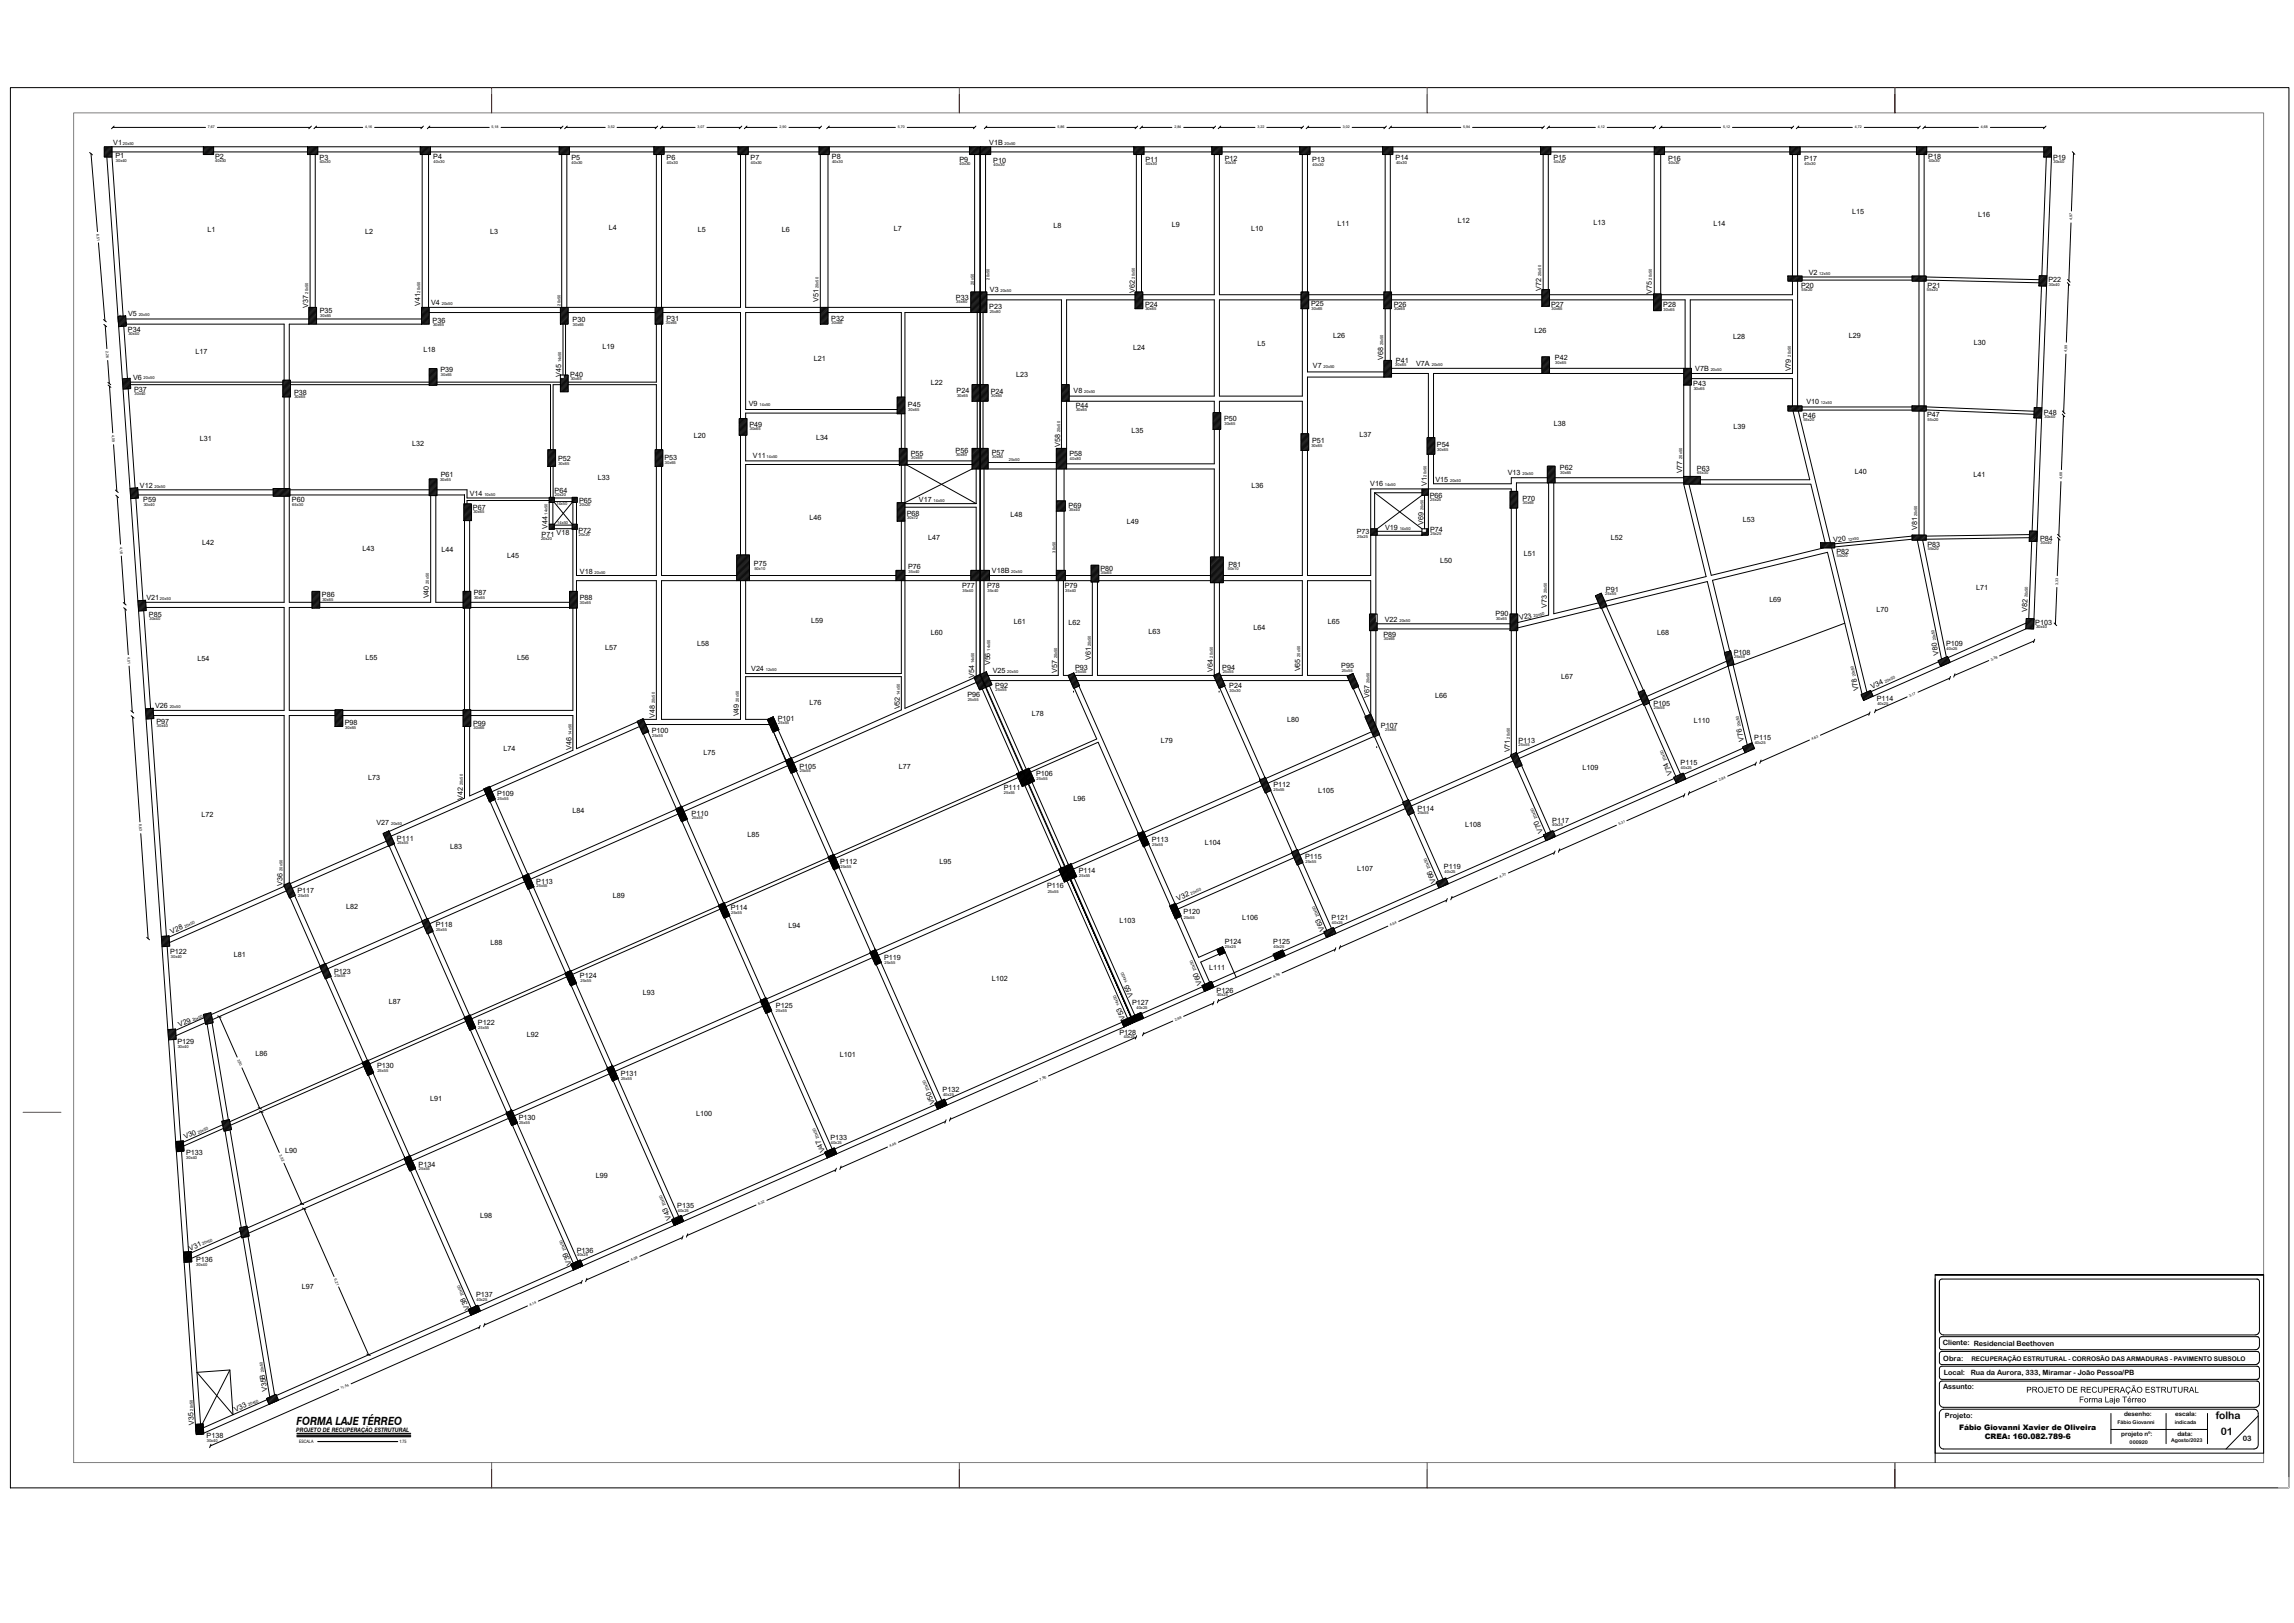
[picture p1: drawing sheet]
<svg xmlns="http://www.w3.org/2000/svg" width="1189mm" height="841mm" viewBox="0 0 1189 841" stroke-linecap="round" stroke-linejoin="round" font-family="sans-serif">
<defs><g id="words">
<text font-size="5.9" x="154" y="739">FORMA LAJE TÉRREO</text>
<g font-size="5.3">
<text x="1148" y="735">folha</text>
<text x="1151" y="744">01</text>
</g>
<g font-size="3.9">
<text x="1015" y="741">Fábio Giovanni Xavier de Oliveira</text>
<text x="1029" y="745">CREA: 160.082.789-6</text>
</g>
<text font-size="3.8" x="1162" y="746">03</text>
<g font-size="3.7">
<text x="59" y="75">V1</text>
<text x="513" y="75">V1B</text>
<text x="60" y="82">P1</text>
<text x="111" y="82">P2</text>
<text x="166" y="83">P3</text>
<text x="225" y="82">P4</text>
<text x="296" y="83">P5</text>
<text x="345" y="83">P6</text>
<text x="389" y="83">P7</text>
<text x="431" y="83">P8</text>
<text x="497" y="84">P9</text>
<text x="594" y="84">P11</text>
<text x="635" y="83">P12</text>
<text x="723" y="83">P14</text>
<text x="805" y="83">P15</text>
<text x="865" y="83">P16</text>
<text x="935" y="84">P17</text>
<text x="999" y="82">P18</text>
<text x="1064" y="83">P19</text>
<text x="515" y="84">P10</text>
<text x="680" y="84">P13</text>
<text x="960" y="111">L15</text>
<text x="1025" y="112">L16</text>
<text x="315" y="119">L4</text>
<text x="463" y="120">L7</text>
<text x="546" y="118">L8</text>
<text x="607" y="118">L9</text>
<text x="648" y="120">L10</text>
<text x="693" y="117">L11</text>
<text x="756" y="115">L12</text>
<text x="826" y="116">L13</text>
<text x="888" y="117">L14</text>
<text x="107" y="120">L1</text>
<text x="189" y="121">L2</text>
<text x="254" y="121">L3</text>
<text x="362" y="120">L5</text>
<text x="405" y="120">L6</text>
<text x="937" y="142">V2</text>
<text x="933" y="149">P20</text>
<text x="999" y="149">P21</text>
<text x="1062" y="146">P22</text>
<text x="495" y="155">P33</text>
<text x="513" y="151">V3</text>
<text x="588" y="152" transform="rotate(-90 588 152)">V62</text>
<text x="799" y="151" transform="rotate(-90 799 151)">V72</text>
<text x="856" y="152" transform="rotate(-90 856 152)">V75</text>
<text x="160" y="160" transform="rotate(-90 160 160)">V37</text>
<text x="218" y="159" transform="rotate(-90 218 159)">V41</text>
<text x="223" y="158">V4</text>
<text x="424" y="156" transform="rotate(-90 424 156)">V51</text>
<text x="513" y="160">P23</text>
<text x="593" y="159">P24</text>
<text x="680" y="159">P25</text>
<text x="722" y="159">P26</text>
<text x="804" y="159">P27</text>
<text x="862" y="159">P28</text>
<text x="66" y="164">V5</text>
<text x="166" y="162">P35</text>
<text x="224" y="167">P36</text>
<text x="297" y="167">P30</text>
<text x="345" y="166">P31</text>
<text x="431" y="166">P32</text>
<text x="66" y="172">P34</text>
<text x="795" y="173">L26</text>
<text x="652" y="179">L5</text>
<text x="691" y="175">L26</text>
<text x="898" y="176">L28</text>
<text x="958" y="175">L29</text>
<text x="1023" y="179">L30</text>
<text x="101" y="183">L17</text>
<text x="219" y="182">L18</text>
<text x="312" y="181">L19</text>
<text x="587" y="181">L24</text>
<text x="422" y="187">L21</text>
<text x="680" y="191">V7</text>
<text x="717" y="187" transform="rotate(-90 717 187)">V68</text>
<text x="723" y="188">P41</text>
<text x="734" y="190">V7A</text>
<text x="806" y="187">P42</text>
<text x="69" y="197">V6</text>
<text x="228" y="193">P39</text>
<text x="291" y="195" transform="rotate(-90 291 195)">V45</text>
<text x="296" y="195">P40</text>
<text x="527" y="195">L23</text>
<text x="879" y="192">V7B</text>
<text x="928" y="192" transform="rotate(-90 928 192)">V79</text>
<text x="70" y="203">P37</text>
<text x="482" y="199">L22</text>
<text x="496" y="204">P24</text>
<text x="513" y="204">P24</text>
<text x="556" y="204">V8</text>
<text x="878" y="200">P43</text>
<text x="152" y="204">P38</text>
<text x="936" y="209">V10</text>
<text x="388" y="211">V9</text>
<text x="471" y="211">P45</text>
<text x="558" y="211">P44</text>
<text x="1059" y="215">P48</text>
<text x="388" y="221">P49</text>
<text x="634" y="218">P50</text>
<text x="805" y="221">L38</text>
<text x="934" y="217">P46</text>
<text x="999" y="216">P47</text>
<text x="360" y="227">L20</text>
<text x="423" y="228">L34</text>
<text x="586" y="224">L35</text>
<text x="704" y="226">L37</text>
<text x="898" y="222">L39</text>
<text x="104" y="229">L31</text>
<text x="214" y="231">L32</text>
<text x="549" y="232" transform="rotate(-90 549 232)">V58</text>
<text x="680" y="230">P51</text>
<text x="745" y="232">P54</text>
<text x="289" y="239">P52</text>
<text x="344" y="239">P53</text>
<text x="390" y="237">V11</text>
<text x="472" y="236">P55</text>
<text x="495" y="235">P56</text>
<text x="514" y="236">P57</text>
<text x="554" y="236">P58</text>
<text x="781" y="246">V13</text>
<text x="808" y="244">P62</text>
<text x="872" y="245" transform="rotate(-90 872 245)">V77</text>
<text x="879" y="244">P63</text>
<text x="961" y="246">L40</text>
<text x="228" y="247">P61</text>
<text x="310" y="249">L33</text>
<text x="739" y="252" transform="rotate(-90 739 252)">V1</text>
<text x="744" y="250">V15</text>
<text x="1023" y="247">L41</text>
<text x="73" y="253">V12</text>
<text x="243" y="257">V14</text>
<text x="287" y="255">P64</text>
<text x="649" y="253">L36</text>
<text x="710" y="252">V16</text>
<text x="741" y="258">P66</text>
<text x="74" y="260">P59</text>
<text x="151" y="260">P60</text>
<text x="300" y="260">P65</text>
<text x="476" y="260">V17</text>
<text x="554" y="263">P69</text>
<text x="789" y="259">P70</text>
<text x="245" y="264">P67</text>
<text x="420" y="270">L46</text>
<text x="470" y="267">P68</text>
<text x="524" y="268">L48</text>
<text x="284" y="274" transform="rotate(-90 284 274)">V44</text>
<text x="300" y="276">P72</text>
<text x="584" y="271">L49</text>
<text x="718" y="275">V19</text>
<text x="738" y="272" transform="rotate(-90 738 272)">V69</text>
<text x="741" y="275">P74</text>
<text x="903" y="270">L53</text>
<text x="994" y="275" transform="rotate(-90 994 275)">V81</text>
<text x="281" y="278">P71 V18</text>
<text x="481" y="280">L47</text>
<text x="703" y="277">P73</text>
<text x="835" y="280">L52</text>
<text x="950" y="281" transform="rotate(-5 950 281)">V20</text>
<text x="1057" y="280">P84</text>
<text x="105" y="282">L42</text>
<text x="188" y="286">L43</text>
<text x="229" y="286">L44</text>
<text x="952" y="287">P82</text>
<text x="999" y="283">P83</text>
<text x="263" y="289">L45</text>
<text x="391" y="294">P75</text>
<text x="637" y="294">P81</text>
<text x="746" y="292">L50</text>
<text x="790" y="288">L51</text>
<text x="301" y="297">V18</text>
<text x="471" y="295">P76</text>
<text x="514" y="297">V18B</text>
<text x="570" y="296">P80</text>
<text x="499" y="305">P77</text>
<text x="512" y="305">P78</text>
<text x="552" y="305">P79</text>
<text x="1024" y="306">L71</text>
<text x="76" y="311">V21</text>
<text x="167" y="309">P86</text>
<text x="222" y="310" transform="rotate(-90 222 310)">V40</text>
<text x="246" y="309">P87</text>
<text x="300" y="311">P88</text>
<text x="832" y="307">P91</text>
<text x="802" y="315" transform="rotate(-90 802 315)">V73</text>
<text x="917" y="312">L69</text>
<text x="973" y="317">L70</text>
<text x="1051" y="317" transform="rotate(-88 1051 317)">V82</text>
<text x="77" y="320">P85</text>
<text x="420" y="323">L59</text>
<text x="525" y="324">L61</text>
<text x="554" y="324">L62</text>
<text x="688" y="323">L65</text>
<text x="718" y="322">V22</text>
<text x="775" y="319">P90</text>
<text x="788" y="321" transform="rotate(-12 788 321)">V23</text>
<text x="1055" y="324">P103</text>
<text x="482" y="329">L60</text>
<text x="595" y="329">L63</text>
<text x="650" y="327">L64</text>
<text x="717" y="330">P89</text>
<text x="859" y="329">L68</text>
<text x="361" y="335">L58</text>
<text x="1009" y="335">P109</text>
<text x="189" y="342">L55</text>
<text x="268" y="342">L56</text>
<text x="314" y="337">L57</text>
<text x="898" y="339">P108</text>
<text x="1005" y="339" transform="rotate(-100 1005 339)">V80</text>
<text x="102" y="343">L54</text>
<text x="389" y="348">V24</text>
<text x="513" y="345" transform="rotate(-90 513 345)">V56</text>
<text x="557" y="347">P93</text>
<text x="565" y="342" transform="rotate(-90 565 342)">V61</text>
<text x="633" y="347">P94</text>
<text x="674" y="348" transform="rotate(-90 674 348)">V65</text>
<text x="695" y="346">P95</text>
<text x="505" y="351" transform="rotate(-90 505 351)">V54</text>
<text x="514" y="349">V25</text>
<text x="548" y="349" transform="rotate(-90 548 349)">V57</text>
<text x="629" y="348" transform="rotate(-90 629 348)">V64</text>
<text x="809" y="352">L67</text>
<text x="516" y="356">P92</text>
<text x="637" y="357">P24</text>
<text x="963" y="358" transform="rotate(-103 963 358)">V78</text>
<text x="970" y="357" transform="rotate(-24 970 357)">V34</text>
<text x="419" y="366">L76</text>
<text x="501" y="361">P96</text>
<text x="710" y="362" transform="rotate(-90 710 362)">V67</text>
<text x="744" y="362">L66</text>
<text x="857" y="366">P105</text>
<text x="973" y="363">P114</text>
<text x="80" y="367">V26</text>
<text x="339" y="372" transform="rotate(-90 339 372)">V48</text>
<text x="383" y="371" transform="rotate(-90 383 371)">V49</text>
<text x="466" y="368" transform="rotate(-90 466 368)">V52</text>
<text x="535" y="371">L78</text>
<text x="81" y="375">P97</text>
<text x="179" y="376">P98</text>
<text x="245" y="376">P99</text>
<text x="403" y="373">P101</text>
<text x="667" y="374">L80</text>
<text x="716" y="377">P107</text>
<text x="878" y="375">L110</text>
<text x="338" y="380">P100</text>
<text x="904" y="384" transform="rotate(-103 904 384)">V76</text>
<text x="909" y="384">P115</text>
<text x="261" y="389">L74</text>
<text x="296" y="388" transform="rotate(-90 296 388)">V46</text>
<text x="602" y="385">L79</text>
<text x="782" y="390" transform="rotate(-90 782 390)">V71</text>
<text x="787" y="385">P113</text>
<text x="365" y="391">L75</text>
<text x="414" y="398">P105</text>
<text x="466" y="398">L77</text>
<text x="820" y="399">L109</text>
<text x="867" y="401" transform="rotate(-113 867 401)">V74</text>
<text x="871" y="396">P115</text>
<text x="191" y="404">L73</text>
<text x="537" y="402">P106</text>
<text x="660" y="408">P112</text>
<text x="258" y="413">P109</text>
<text x="520" y="410">P111</text>
<text x="683" y="411">L105</text>
<text x="240" y="414" transform="rotate(-90 240 414)">V42</text>
<text x="556" y="415">L96</text>
<text x="104" y="423">L72</text>
<text x="297" y="421">L84</text>
<text x="358" y="423">P110</text>
<text x="735" y="420">P114</text>
<text x="195" y="427">V27</text>
<text x="759" y="428">L108</text>
<text x="800" y="431" transform="rotate(-113 800 431)">V70</text>
<text x="804" y="426">P117</text>
<text x="206" y="436">P111</text>
<text x="387" y="434">L85</text>
<text x="597" y="436">P113</text>
<text x="624" y="438">L104</text>
<text x="233" y="440">L83</text>
<text x="435" y="448">P112</text>
<text x="487" y="448">L95</text>
<text x="676" y="445">P115</text>
<text x="559" y="452">P114</text>
<text x="703" y="451">L107</text>
<text x="748" y="450">P119</text>
<text x="146" y="459" transform="rotate(-90 146 459)">V36</text>
<text x="278" y="458">P113</text>
<text x="543" y="460">P116</text>
<text x="744" y="457" transform="rotate(-113 744 457)">V66</text>
<text x="154" y="463">P117</text>
<text x="318" y="465">L89</text>
<text x="610" y="467" transform="rotate(-23 610 467)">V32</text>
<text x="179" y="471">L82</text>
<text x="379" y="472">P114</text>
<text x="613" y="474">P120</text>
<text x="580" y="478">L103</text>
<text x="644" y="477">L106</text>
<text x="690" y="477">P121</text>
<text x="89" y="484" transform="rotate(-23 89 484)">V28</text>
<text x="226" y="481">P118</text>
<text x="409" y="481">L94</text>
<text x="687" y="482" transform="rotate(-113 687 482)">V63</text>
<text x="254" y="490">L88</text>
<text x="635" y="489">P124</text>
<text x="660" y="489">P125</text>
<text x="88" y="494">P122</text>
<text x="121" y="496">L81</text>
<text x="458" y="497">P119</text>
<text x="627" y="503">L111</text>
<text x="173" y="504">P123</text>
<text x="301" y="507">P124</text>
<text x="514" y="508">L102</text>
<text x="623" y="510" transform="rotate(-113 623 510)">V60</text>
<text x="333" y="515">L93</text>
<text x="587" y="516" transform="rotate(-113 587 516)">V55</text>
<text x="630" y="514">P126</text>
<text x="202" y="520">L87</text>
<text x="587" y="521">P127</text>
<text x="402" y="522">P125</text>
<text x="583" y="528" transform="rotate(-113 583 528)">V53</text>
<text x="93" y="532" transform="rotate(-23 93 532)">V29</text>
<text x="248" y="531">P122</text>
<text x="273" y="538">L92</text>
<text x="580" y="536">P128</text>
<text x="92" y="541">P129</text>
<text x="132" y="547">L86</text>
<text x="435" y="548">L101</text>
<text x="195" y="554">P130</text>
<text x="322" y="558">P131</text>
<text x="488" y="566">P132</text>
<text x="223" y="571">L91</text>
<text x="485" y="572" transform="rotate(-113 485 572)">V50</text>
<text x="269" y="581">P130</text>
<text x="361" y="578">L100</text>
<text x="96" y="590" transform="rotate(-23 96 590)">V30</text>
<text x="430" y="591">P133</text>
<text x="96" y="599">P133</text>
<text x="148" y="597">L90</text>
<text x="428" y="596" transform="rotate(-113 428 596)">V47</text>
<text x="217" y="605">P134</text>
<text x="309" y="610">L99</text>
<text x="351" y="626">P135</text>
<text x="249" y="631">L98</text>
<text x="348" y="632" transform="rotate(-113 348 632)">V43</text>
<text x="99" y="648" transform="rotate(-23 99 648)">V31</text>
<text x="102" y="654">P136</text>
<text x="299" y="649">P136</text>
<text x="296" y="655" transform="rotate(-113 296 655)">V39</text>
<text x="156" y="668">L97</text>
<text x="247" y="672">P137</text>
<text x="243" y="678" transform="rotate(-113 243 678)">V38</text>
<text x="1007" y="697">Cliente: Residencial Beethoven</text>
<text x="1007" y="705">Obra:</text>
<text x="1007" y="713">Local:</text>
<text x="1021" y="712">Rua da Aurora, 333, Miramar - João Pessoa/PB</text>
<text x="1007" y="720">Assunto:</text>
<text x="139" y="721" transform="rotate(-100 139 721)">V35B</text>
<text x="122" y="732" transform="rotate(-23 122 732)">V33</text>
<text x="1008" y="735">Projeto:</text>
<text x="101" y="738" transform="rotate(-94 101 738)">V35</text>
<text x="107" y="745">P138</text>
</g>
<text font-size="3.3" x="1022" y="705">RECUPERAÇÃO ESTRUTURAL - CORROSÃO DAS ARMADURAS - PAVIMENTO SUBSOLO</text>
<g font-size="3.2">
<text x="1101" y="734">desenho:</text>
<text x="1127" y="734">escala:</text>
<text x="1099" y="744">projeto nº:</text>
<text x="1128" y="744">data:</text>
</g>
<text font-size="3.1" x="154" y="742">PROJETO DE RECUPERAÇÃO ESTRUTURAL</text>
<g font-size="2.7">
<text x="1097" y="738">Fábio Giovanni</text>
<text x="1127" y="738">indicada</text>
<text x="1104" y="748">000920</text>
<text x="1125" y="747">Agosto/2023</text>
</g>
<g font-size="2.4">
<text x="155" y="748">ESCALA</text>
<text x="207" y="748">1:75</text>
</g>
<g font-size="2.1">
<text x="64" y="75">20x50</text>
<text x="521" y="75">20x50</text>
<text x="60" y="84">30x40</text>
<text x="112" y="84">40x30</text>
<text x="166" y="85">40x30</text>
<text x="225" y="84">40x30</text>
<text x="296" y="85">40x30</text>
<text x="346" y="85">40x30</text>
<text x="389" y="85">40x30</text>
<text x="431" y="84">40x30</text>
<text x="497" y="85">40x30</text>
<text x="515" y="86">40x30</text>
<text x="594" y="86">40x30</text>
<text x="635" y="85">40x30</text>
<text x="680" y="86">40x30</text>
<text x="723" y="85">40x30</text>
<text x="805" y="85">40x30</text>
<text x="865" y="85">40x30</text>
<text x="935" y="85">40x30</text>
<text x="1000" y="84">40x30</text>
<text x="1064" y="84">30x40</text>
<text x="799" y="143" transform="rotate(-90 799 143)">20x50</text>
<text x="943" y="142">12x50</text>
<text x="424" y="149" transform="rotate(-90 424 149)">20x50</text>
<text x="505" y="148" transform="rotate(-90 505 148)">20x50</text>
<text x="513" y="145" transform="rotate(-90 513 145)">20x50</text>
<text x="588" y="144" transform="rotate(-90 588 144)">20x50</text>
<text x="856" y="145" transform="rotate(-90 856 145)">20x50</text>
<text x="1062" y="148">30x40</text>
<text x="160" y="152" transform="rotate(-90 160 152)">20x50</text>
<text x="218" y="152" transform="rotate(-90 218 152)">20x50</text>
<text x="519" y="151">20x50</text>
<text x="934" y="151">55x20</text>
<text x="999" y="151">55x20</text>
<text x="229" y="158">20x50</text>
<text x="291" y="158" transform="rotate(-90 291 158)">20x50</text>
<text x="496" y="157">35x80</text>
<text x="594" y="161">30x65</text>
<text x="680" y="161">30x65</text>
<text x="723" y="161">30x65</text>
<text x="804" y="161">30x65</text>
<text x="862" y="161">30x65</text>
<text x="72" y="164">20x50</text>
<text x="166" y="164">30x65</text>
<text x="513" y="162">25x80</text>
<text x="67" y="174">30x40</text>
<text x="224" y="169">30x65</text>
<text x="297" y="169">30x65</text>
<text x="345" y="168">30x65</text>
<text x="431" y="168">30x65</text>
<text x="717" y="179" transform="rotate(-90 717 179)">20x50</text>
<text x="928" y="185" transform="rotate(-90 928 185)">20x50</text>
<text x="291" y="188" transform="rotate(-90 291 188)">14x50</text>
<text x="686" y="191">20x50</text>
<text x="723" y="190">30x65</text>
<text x="742" y="190">20x50</text>
<text x="806" y="188">30x65</text>
<text x="74" y="197">20x50</text>
<text x="228" y="195">30x65</text>
<text x="296" y="197">30x65</text>
<text x="887" y="192">20x50</text>
<text x="562" y="204">20x50</text>
<text x="878" y="202">30x65</text>
<text x="70" y="205">30x40</text>
<text x="153" y="206">30x65</text>
<text x="496" y="206">30x65</text>
<text x="514" y="206">30x65</text>
<text x="944" y="209">12x50</text>
<text x="394" y="211">14x50</text>
<text x="471" y="213">30x65</text>
<text x="558" y="213">30x65</text>
<text x="635" y="220">30x65</text>
<text x="935" y="218">55x20</text>
<text x="999" y="218">55x20</text>
<text x="1060" y="217">30x40</text>
<text x="389" y="223">30x65</text>
<text x="549" y="224" transform="rotate(-90 549 224)">20x50</text>
<text x="680" y="231">30x65</text>
<text x="745" y="234">30x65</text>
<text x="397" y="237">14x50</text>
<text x="472" y="238">30x65</text>
<text x="495" y="236">30x80</text>
<text x="514" y="237">30x80</text>
<text x="523" y="239">25x50</text>
<text x="554" y="238">40x80</text>
<text x="872" y="238" transform="rotate(-90 872 238)">20x50</text>
<text x="289" y="241">30x65</text>
<text x="345" y="240">30x65</text>
<text x="789" y="246">20x50</text>
<text x="809" y="245">30x65</text>
<text x="880" y="246">65x30</text>
<text x="228" y="249">30x65</text>
<text x="739" y="247" transform="rotate(-90 739 247)">20x50</text>
<text x="752" y="250">20x50</text>
<text x="80" y="253">20x50</text>
<text x="251" y="257">10x50</text>
<text x="288" y="257">20x20</text>
<text x="718" y="252">14x50</text>
<text x="74" y="262">30x40</text>
<text x="151" y="262">65x30</text>
<text x="288" y="262">14x50</text>
<text x="300" y="262">20x20</text>
<text x="484" y="260">14x50</text>
<text x="741" y="260">25x25</text>
<text x="789" y="261">30x65</text>
<text x="245" y="266">30x65</text>
<text x="284" y="267" transform="rotate(-90 284 267)">14x50</text>
<text x="470" y="269">30x72</text>
<text x="554" y="265">35x40</text>
<text x="738" y="264" transform="rotate(-90 738 264)">20x50</text>
<text x="994" y="268" transform="rotate(-90 994 268)">20x50</text>
<text x="289" y="272">14x50</text>
<text x="725" y="275">14x50</text>
<text x="280" y="280">20x20</text>
<text x="300" y="278">20x20</text>
<text x="703" y="279">25x25</text>
<text x="741" y="277">25x25</text>
<text x="958" y="280" transform="rotate(-5 958 280)">12x50</text>
<text x="547" y="286" transform="rotate(-90 547 286)">30x50</text>
<text x="999" y="285">55x20</text>
<text x="1058" y="282">30x40</text>
<text x="952" y="289">55x20</text>
<text x="308" y="297">20x50</text>
<text x="391" y="295">50x10</text>
<text x="471" y="297">35x40</text>
<text x="524" y="297">20x50</text>
<text x="570" y="298">35x65</text>
<text x="636" y="295">50x10</text>
<text x="222" y="303" transform="rotate(-90 222 303)">20x50</text>
<text x="83" y="311">20x50</text>
<text x="167" y="311">30x65</text>
<text x="246" y="310">30x65</text>
<text x="499" y="307">35x40</text>
<text x="512" y="307">35x40</text>
<text x="552" y="307">35x40</text>
<text x="802" y="308" transform="rotate(-90 802 308)">20x50</text>
<text x="832" y="309">25x55</text>
<text x="1051" y="309" transform="rotate(-88 1051 309)">20x50</text>
<text x="301" y="313">30x65</text>
<text x="77" y="321">30x40</text>
<text x="725" y="322">20x50</text>
<text x="775" y="321">30x65</text>
<text x="795" y="320" transform="rotate(-12 795 320)">20x50</text>
<text x="1055" y="326">30x40</text>
<text x="565" y="335" transform="rotate(-90 565 335)">20x50</text>
<text x="717" y="332">30x65</text>
<text x="1003" y="332" transform="rotate(-100 1003 332)">20x50</text>
<text x="513" y="337" transform="rotate(-90 513 337)">14x50</text>
<text x="548" y="341" transform="rotate(-90 548 341)">20x50</text>
<text x="629" y="341" transform="rotate(-90 629 341)">20x50</text>
<text x="674" y="340" transform="rotate(-90 674 340)">20x50</text>
<text x="899" y="341">25x55</text>
<text x="1009" y="337">40x25</text>
<text x="397" y="348">12x50</text>
<text x="505" y="344" transform="rotate(-90 505 344)">14x50</text>
<text x="522" y="349">20x50</text>
<text x="557" y="349">25x55</text>
<text x="634" y="349">25x55</text>
<text x="695" y="348">25x55</text>
<text x="962" y="350" transform="rotate(-102 962 350)">20x50</text>
<text x="977" y="354" transform="rotate(-24 977 354)">20x50</text>
<text x="516" y="358">25x55</text>
<text x="637" y="359">30x30</text>
<text x="710" y="354" transform="rotate(-90 710 354)">20x50</text>
<text x="339" y="364" transform="rotate(-90 339 364)">20x50</text>
<text x="383" y="364" transform="rotate(-90 383 364)">20x50</text>
<text x="466" y="360" transform="rotate(-90 466 360)">14x50</text>
<text x="502" y="363">25x55</text>
<text x="973" y="365">40x25</text>
<text x="88" y="367">20x50</text>
<text x="857" y="368">25x55</text>
<text x="81" y="377">30x40</text>
<text x="179" y="378">30x65</text>
<text x="245" y="378">30x65</text>
<text x="403" y="375">25x55</text>
<text x="902" y="376" transform="rotate(-102 902 376)">20x50</text>
<text x="296" y="381" transform="rotate(-90 296 381)">14x50</text>
<text x="338" y="382">25x55</text>
<text x="718" y="379">25x85</text>
<text x="782" y="383" transform="rotate(-90 782 383)">20x50</text>
<text x="787" y="387">25x55</text>
<text x="909" y="385">40x25</text>
<text x="864" y="394" transform="rotate(-113 864 394)">20x50</text>
<text x="414" y="400">25x55</text>
<text x="871" y="398">40x25</text>
<text x="240" y="407" transform="rotate(-90 240 407)">20x50</text>
<text x="537" y="404">25x55</text>
<text x="520" y="412">25x55</text>
<text x="660" y="410">25x55</text>
<text x="258" y="415">25x55</text>
<text x="359" y="425">25x55</text>
<text x="735" y="422">25x55</text>
<text x="797" y="424" transform="rotate(-113 797 424)">20x50</text>
<text x="203" y="427">20x50</text>
<text x="804" y="428">40x25</text>
<text x="206" y="437">25x55</text>
<text x="597" y="438">25x55</text>
<text x="436" y="450">25x55</text>
<text x="677" y="447">25x55</text>
<text x="741" y="450" transform="rotate(-113 741 450)">20x50</text>
<text x="146" y="451" transform="rotate(-90 146 451)">20x50</text>
<text x="559" y="454">25x55</text>
<text x="749" y="452">40x25</text>
<text x="278" y="460">25x55</text>
<text x="154" y="465">25x55</text>
<text x="543" y="463">25x55</text>
<text x="617" y="464" transform="rotate(-23 617 464)">20x50</text>
<text x="379" y="474">25x55</text>
<text x="614" y="476">25x55</text>
<text x="684" y="475" transform="rotate(-113 684 475)">20x50</text>
<text x="690" y="479">40x25</text>
<text x="96" y="481" transform="rotate(-23 96 481)">20x50</text>
<text x="226" y="483">25x55</text>
<text x="635" y="491">25x25</text>
<text x="660" y="491">40x25</text>
<text x="89" y="496">30x40</text>
<text x="458" y="499">25x55</text>
<text x="620" y="503" transform="rotate(-113 620 503)">20x50</text>
<text x="173" y="506">25x55</text>
<text x="301" y="509">25x55</text>
<text x="584" y="509" transform="rotate(-113 584 509)">14x50</text>
<text x="580" y="521" transform="rotate(-113 580 521)">14x50</text>
<text x="631" y="516">40x25</text>
<text x="402" y="524">25x55</text>
<text x="589" y="523">40x25</text>
<text x="100" y="529" transform="rotate(-23 100 529)">20x50</text>
<text x="248" y="533">25x55</text>
<text x="582" y="538">40x25</text>
<text x="92" y="543">30x40</text>
<text x="196" y="556">25x55</text>
<text x="322" y="559">25x55</text>
<text x="482" y="565" transform="rotate(-113 482 565)">20x50</text>
<text x="489" y="568">40x25</text>
<text x="103" y="587" transform="rotate(-23 103 587)">20x50</text>
<text x="269" y="583">25x55</text>
<text x="425" y="590" transform="rotate(-113 425 590)">20x50</text>
<text x="431" y="593">40x25</text>
<text x="97" y="601">30x40</text>
<text x="217" y="606">25x55</text>
<text x="345" y="625" transform="rotate(-113 345 625)">20x50</text>
<text x="351" y="628">40x25</text>
<text x="105" y="645" transform="rotate(-23 105 645)">20x50</text>
<text x="293" y="648" transform="rotate(-113 293 648)">20x50</text>
<text x="299" y="651">40x25</text>
<text x="102" y="656">30x40</text>
<text x="240" y="671" transform="rotate(-113 240 671)">20x50</text>
<text x="247" y="674">40x25</text>
<text x="137" y="711" transform="rotate(-100 137 711)">20x50</text>
<text x="100" y="731" transform="rotate(-94 100 731)">20x50</text>
<text x="129" y="729" transform="rotate(-23 129 729)">20x50</text>
<text x="107" y="747">30x40</text>
</g>
<g font-size="1.9">
<text x="108" y="67">7,67</text>
<text x="189" y="67">4,16</text>
<text x="255" y="67">5,18</text>
<text x="315" y="67">3,52</text>
<text x="361" y="67">3,07</text>
<text x="404" y="67">2,90</text>
<text x="465" y="67">5,70</text>
<text x="548" y="67">5,86</text>
<text x="609" y="67">2,84</text>
<text x="652" y="67">3,22</text>
<text x="696" y="67">3,02</text>
<text x="758" y="67">5,94</text>
<text x="828" y="67">4,12</text>
<text x="893" y="67">5,12</text>
<text x="961" y="67">4,72</text>
<text x="1027" y="67">4,68</text>
<text x="1074" y="114" transform="rotate(-88 1074 114)">4,97</text>
<text x="50" y="121" transform="rotate(85 50 121)">6,51</text>
<text x="55" y="182" transform="rotate(86 55 182)">2,26</text>
<text x="1071" y="182" transform="rotate(-88 1071 182)">4,99</text>
<text x="58" y="226" transform="rotate(86 58 226)">4,09</text>
<text x="1069" y="248" transform="rotate(-88 1069 248)">4,68</text>
<text x="62" y="283" transform="rotate(86 62 283)">4,18</text>
<text x="1067" y="303" transform="rotate(-88 1067 303)">3,33</text>
<text x="66" y="341" transform="rotate(86 66 341)">4,01</text>
<text x="1032" y="342" transform="rotate(-23 1032 342)">3,38</text>
<text x="990" y="361" transform="rotate(-24 990 361)">3,17</text>
<text x="939" y="383" transform="rotate(-24 939 383)">4,63</text>
<text x="891" y="405" transform="rotate(-24 891 405)">2,84</text>
<text x="72" y="427" transform="rotate(86 72 427)">8,63</text>
<text x="839" y="428" transform="rotate(-23 839 428)">5,31</text>
<text x="777" y="455" transform="rotate(-24 777 455)">4,37</text>
<text x="721" y="480" transform="rotate(-24 721 480)">4,54</text>
<text x="660" y="507" transform="rotate(-24 660 507)">4,98</text>
<text x="609" y="529" transform="rotate(-24 609 529)">2,98</text>
<text x="123" y="549" transform="rotate(66 123 549)">3,90</text>
<text x="539" y="560" transform="rotate(-24 539 560)">7,90</text>
<text x="145" y="599" transform="rotate(66 145 599)">3,92</text>
<text x="461" y="594" transform="rotate(-24 461 594)">4,46</text>
<text x="393" y="624" transform="rotate(-23 393 624)">6,32</text>
<text x="327" y="653" transform="rotate(-24 327 653)">4,08</text>
<text x="173" y="663" transform="rotate(67 173 663)">6,21</text>
<text x="275" y="677" transform="rotate(-24 275 677)">4,14</text>
<text x="177" y="720" transform="rotate(-24 177 720)">11,44</text>
</g>
</g></defs>
<!-- layer: hachura pilar -->
<g fill="none" stroke="#000" stroke-width=".52">
<path d="M54 76h.1M55 76l-1 1M55 76l-1 2M56 76l-2 2M57 76l-3 3M58 76l-4 4M58 77l-4 4M58 78l-4 3M58 78l-3 3M58 79l-2 2M58 80l-2 1M106 76h-1"/>
<path d="M106 76l-1 1M107 76l-2 2M108 76l-3 2M108 76l-3 3M109 76l-4 3M109 76l-4 4M110 76l-4 4M111 76l-4 4M111 77l-4 3M111 77l-3 3M111 78l-3 2M111 78l-2 2"/>
<path d="M111 79l-1 1M111 80h-1M160 76h-1M160 76l-1 1M161 76l-2 2M162 76l-3 3M163 76l-4 3M163 76l-4 4M164 76l-4 4M165 76l-4 4M165 77l-3 3M165 78l-3 2"/>
<path d="M165 78l-2 2M165 79l-2 1M165 79l-1 1M165 80h.1M218 76v1M219 76l-1 1M220 76l-2 2M221 76l-3 3M221 76l-3 4M222 76l-4 4M223 76l-4 4M223 77l-3 3"/>
<path d="M223 78l-2 2M223 78l-1 2M223 79l-1 1M223 80h.1M290 76h.1M291 76l-1 1M291 76l-1 2M292 76l-2 2M293 76l-3 3M294 76l-4 4M295 76l-4 4M295 77l-3 3"/>
<path d="M295 78l-2 2M295 79l-1 1M295 80h.1M339 76h.1M340 76l-1 1M340 76l-1 2M341 76l-2 2M342 76l-3 3M343 76l-4 4M344 76l-4 4M344 77l-3 3M344 78l-2 2"/>
<path d="M344 79l-1 1M344 80h.1M383 76l-1 1M384 76l-2 1M384 76l-2 2M385 76l-3 2M385 76l-3 3M386 76l-4 4M387 76l-4 4M388 76l-4 4M388 77l-4 3M388 77l-3 3"/>
<path d="M388 78l-2 2M388 79l-1 1M388 80h-1M425 76l-1 1M426 76l-2 2M427 76l-3 2M427 76l-3 3M428 76l-4 3M428 76l-4 4M429 76l-4 4M430 76l-4 4M430 77l-4 3"/>
<path d="M430 77l-3 3M430 78l-3 2M430 78l-2 2M430 79l-1 1M430 80h-1M503 76h-1M503 76l-1 1M504 76l-2 2M505 76l-3 2M505 76l-3 3M506 76l-4 3M506 76l-4 4"/>
<path d="M507 76l-4 4M508 76l-5 4M508 76l-4 4M508 77l-3 3M508 78l-3 2M508 78l-2 2M508 79l-2 1M508 79l-1 1M508 80h.1M509 76l-1 1M510 76l-2 2M511 76l-3 2"/>
<path d="M511 76l-3 3M512 76l-4 4M513 76l-4 4M513 77l-3 3M513 77l-2 3M513 78l-2 2M513 79l-1 1M513 80h.1M588 76h.1M588 76v1M589 76l-1 1M590 76l-2 2"/>
<path d="M590 76l-2 3M591 76l-3 3M591 76l-3 4M592 76l-4 4M593 76l-4 4M593 77l-3 3M593 78l-2 2M593 79l-2 1M593 79l-1 1M593 80h.1M628 76v1M629 76l-1 1"/>
<path d="M630 76l-2 2M631 76l-3 3M631 76l-3 4M632 76l-4 4M633 76l-4 4M633 77l-3 3M633 78l-2 2M633 78l-1 2M633 79l-1 1M633 80h.1M674 76h.1M675 76l-1 1"/>
<path d="M675 76l-1 2M676 76l-2 2M676 76l-2 3M677 76l-3 3M678 76l-4 4M679 76l-4 4M679 77l-3 3M679 78l-2 2M679 79l-1 1M717 76v1M718 76l-1 1M718 76l-1 2"/>
<path d="M719 76l-2 2M719 76l-2 3M720 76l-3 4M721 76l-4 4M722 76l-4 4M722 77l-4 3M722 77l-3 3M722 78l-2 2M722 79l-1 1M722 80h-1M798 76h.1M799 76l-1 1"/>
<path d="M800 76l-2 1M800 76l-2 2M801 76l-3 3M802 76l-4 4M803 76l-4 4M804 76l-4 4M804 77l-4 3M804 77l-3 3M804 78l-2 2M804 79l-2 1M804 79l-1 1M804 80h-1"/>
<path d="M858 76h-1M858 76l-1 1M859 76l-2 2M860 76l-3 2M860 76l-3 3M861 76l-4 3M861 76l-4 4M862 76l-4 4M863 76l-4 4M863 77l-4 3M863 77l-3 3M863 78l-3 2"/>
<path d="M863 78l-2 2M863 79l-2 1M863 80h-1M928 76h.1M928 76v1M929 76l-1 1M930 76l-2 2M930 76l-2 3M931 76l-3 3M931 76l-3 4M932 76l-4 4M933 76l-4 4"/>
<path d="M933 77l-3 3M933 78l-3 2M933 78l-2 2M933 79l-1 1M933 80h.1M994 76l-1 1M995 76l-2 2M996 76l-3 3M997 76l-4 4M998 76l-4 4M999 77l-4 3M999 77l-3 3"/>
<path d="M999 78l-3 2M999 78l-2 2M999 79l-2 1M999 80h-1M1059 76h.1M1060 76l-1 1M1061 76l-2 2M1062 76l-3 3M1063 76l-4 4M1063 77l-4 4M1063 78l-3 3M1063 79l-2 2"/>
<path d="M1063 80l-2 1M58 80l-1 1M58 81h-1M58 81h.1M1063 80l-1 1M1063 81h.1M160 159h.1M161 159l-1 1M161 159l-1 2M162 159l-2 2M163 159l-3 3M163 159l-3 4"/>
<path d="M164 159l-4 4M164 160l-4 4M219 159l-1 1M220 159l-2 1M220 159l-2 2M221 159l-3 3M222 159l-4 4M222 160l-4 4M291 159l-1 1M292 159l-2 2M293 159l-3 2M293 159l-3 3"/>
<path d="M294 159l-4 4M294 160l-4 4M340 159v1M341 159l-1 1M341 159l-1 2M342 159l-2 2M342 159l-2 3M343 159l-3 4M344 160l-4 4M426 159l-1 1M427 159l-2 2M428 159l-3 3"/>
<path d="M428 159l-3 4M429 159l-4 4M429 160l-4 4M504 151l-1 1M505 151l-2 2M506 151l-3 3M507 151l-4 4M508 151l-5 5M508 152l-5 4M508 152l-5 5M508 153l-5 5M508 154l-5 4"/>
<path d="M508 154l-5 5M508 155l-5 4M508 155l-5 5M508 156l-5 5M508 157l-5 4M508 157l-5 5M508 158l-4 4M508 159l-3 3M508 160l-3 2M508 151h.1M509 151l-1 1M510 151l-2 2"/>
<path d="M511 151l-3 3M511 151l-3 4M511 152l-3 3M511 152l-3 4M511 153l-3 3M511 154l-3 3M511 155l-3 3M511 155l-3 4M511 156l-3 3M511 157l-3 3M511 158l-3 3M511 158l-3 4"/>
<path d="M511 159l-3 3M511 160l-2 2M589 151l-1 1M590 151l-2 2M591 151l-3 3M592 151l-4 4M592 152l-4 4M592 153l-4 4M592 154l-4 4M592 155l-4 4M592 156l-4 4M592 157l-3 3"/>
<path d="M592 158l-2 2M592 158l-1 2M592 159l-1 1M592 160h.1M675 151l-1 1M676 151l-2 2M677 151l-3 3M678 151l-4 4M678 152l-4 4M678 153l-4 4M678 154l-4 4M678 155l-4 4"/>
<path d="M678 156l-4 4M678 157l-3 3M678 157l-2 3M678 158l-2 2M678 159l-1 1M678 160h.1M717 151h.1M718 151l-1 1M718 151l-1 2M719 151l-2 2M720 151l-3 3M721 151l-4 4"/>
<path d="M721 152l-4 4M721 153l-4 4M721 154l-4 4M721 155l-4 4M721 156l-4 4M721 156l-3 4M721 157l-3 3M721 158l-2 2M721 159l-1 1M721 159v1M799 150h.1M800 150l-1 1"/>
<path d="M800 150l-1 2M801 150l-2 2M802 150l-3 3M803 150l-4 4M803 151l-4 4M803 152l-4 4M803 153l-4 4M803 154l-4 4M803 155l-4 4M803 155l-3 4M803 156l-3 3M803 156l-2 3"/>
<path d="M803 157l-2 2M803 158l-1 1M803 158v1M857 152h.1M858 152l-1 1M858 152l-1 2M859 152l-2 2M859 152l-2 3M860 152l-3 3M861 152l-4 4M861 153l-4 4M861 154l-4 4"/>
<path d="M861 155l-4 4M861 156l-4 3M861 156l-4 4M861 157l-4 4M861 158l-3 3M861 159l-2 2M861 160l-1 1M927 143h.1M927 143v1M928 143l-1 1M929 143l-2 2M929 143l-2 3"/>
<path d="M930 143l-3 3M930 143l-2 3M931 143l-3 3M931 143l-2 3M932 143l-3 3M933 143l-3 3M933 143l-2 3M934 143l-3 3M934 144l-2 2M934 145l-1 1M934 145v1M991 143h.1"/>
<path d="M992 143l-1 1M993 143l-2 2M994 143l-3 3M994 143l-2 3M995 143l-3 3M996 143l-3 3M997 143l-3 3M997 143l-2 3M998 143l-3 3M998 143l-2 3M998 144l-2 2M998 145l-1 1"/>
<path d="M998 145v1M1057 143h.1M1058 143l-1 1M1059 143l-2 2M1060 143l-3 3M1060 143l-3 4M1061 147l-1 1M1061 148h-1M1061 146l-2 2M1061 147l-2 1M1061 145l-4 3M1061 145l-3 3"/>
<path d="M1061 144l-4 4M1061 143l-4 4M62 164h-1M62 164l-1 1M63 164l-2 2M64 164l-3 2M64 164l-3 3M65 164l-4 3M65 164l-4 4M65 165l-4 3M65 165l-4 4M65 166l-3 3"/>
<path d="M65 167l-2 2M65 167l-1 2M65 168l-1 1M65 168v1M164 161l-4 4M164 161l-4 5M164 162l-4 4M164 163l-4 4M164 164l-4 4M164 164l-3 4M164 165l-3 3M164 166l-2 2"/>
<path d="M164 167l-1 1M164 167v1M222 161l-4 4M222 162l-4 4M222 163l-4 4M222 164l-4 4M222 164l-3 4M222 165l-3 3M222 165l-2 3M222 166l-2 2M222 167l-1 1M222 167v1"/>
<path d="M222 168h.1M294 161l-4 4M294 162l-4 4M294 163l-4 4M294 164l-3 4M294 165l-3 3M294 165l-2 3M294 166l-2 2M294 166l-1 2M294 167v1M294 168h.1M344 161l-4 4"/>
<path d="M344 162l-4 4M344 163l-4 4M344 164l-4 4M344 165l-4 3M344 165l-3 3M344 166l-3 2M344 166l-2 2M344 167l-1 1M344 168h-1M429 161l-4 4M429 162l-4 4M429 163l-4 4"/>
<path d="M429 164l-4 4M429 165l-3 3M429 166l-2 2M429 166l-1 2M429 167l-1 1M429 168h.1M508 160l-2 2M508 161l-1 1M511 160l-1 2M511 161l-1 1M511 161v1M861 161h.1"/>
<path d="M64 196l-1 1M65 196l-2 1M65 196l-1 2M66 196l-2 3M67 196l-3 3M67 196l-3 4M67 197l-3 4M67 198l-3 3M68 198l-4 4M68 199l-3 3M68 200l-2 1M147 197v1"/>
<path d="M148 197l-1 1M148 197l-1 2M149 197l-2 2M149 197l-2 3M150 197l-3 4M151 197l-4 4M151 198l-4 4M151 199l-4 4M151 200l-4 4M223 191h-1M223 191l-1 1M224 191l-2 1"/>
<path d="M224 191l-2 2M225 191l-3 2M226 191l-4 3M226 191l-4 4M226 192l-4 4M226 193l-4 3M226 193l-4 4M226 194l-4 4M226 195l-4 4M226 195l-4 5M226 196l-3 4M226 197l-3 3"/>
<path d="M226 197l-2 3M226 198l-1 2M226 199v1M291 196h-1M291 196l-1 1M292 196l-2 1M293 194l-1 1M294 194l-4 4M294 195l-4 4M294 196l-4 4M294 197l-4 4M294 198l-4 4"/>
<path d="M294 199l-4 4M294 199l-3 4M294 200l-3 3M504 199v1M505 199l-1 1M505 199l-1 2M506 199l-2 2M506 199l-2 3M507 199l-3 4M508 199l-4 4M508 200l-4 4M508 199h.1"/>
<path d="M509 199l-1 1M509 199l-1 2M510 199l-2 2M511 199l-3 3M512 199l-4 4M512 200l-4 4M550 199h.1M551 199l-1 1M551 199l-1 2M552 199l-2 2M553 199l-3 3M554 199l-4 4"/>
<path d="M554 200l-4 3M718 187h-1M718 187l-1 1M719 187l-2 1M720 187l-3 2M720 187l-3 3M721 187l-4 3M721 187l-4 4M721 187l-4 5M721 188l-4 4M721 189l-4 4M721 190l-4 4"/>
<path d="M721 191l-4 4M721 192l-4 3M721 192l-3 3M721 193l-2 2M721 194l-1 1M721 195h-1M721 195h.1M799 185h.1M800 185l-1 1M801 185l-2 2M802 185l-3 2M802 185l-3 3"/>
<path d="M803 185l-4 4M803 186l-4 4M803 187l-4 4M803 188l-4 4M803 189l-4 4M803 190l-3 4M803 191l-3 3M803 191l-2 3M803 192l-2 2M803 192l-1 2M803 193v1M873 191h.1"/>
<path d="M873 191v1M874 191l-1 1M875 191l-2 2M875 191l-2 3M876 191l-3 3M876 191l-3 4M877 191l-4 4M877 192l-4 4M877 193l-4 4M877 194l-4 4M877 195l-4 4M877 196l-4 4"/>
<path d="M877 197l-3 3M877 198l-2 2M877 199l-1 1M68 200l-1 1M68 201h-1M151 201l-4 4M151 202l-4 4M151 203l-4 3M151 203l-3 3M151 204l-2 2M151 205l-1 1M151 206h-1"/>
<path d="M294 201l-2 2M294 201l-1 2M294 202l-1 1M294 202v1M294 203h.1M383 217h.1M384 217l-1 1M385 217l-2 1M385 217l-2 2M386 217l-3 3M387 217l-4 4M387 218l-4 4"/>
<path d="M387 219l-4 4M387 220l-4 4M465 206h.1M466 206l-1 1M467 206l-2 2M468 206l-3 2M468 206l-3 3M469 206l-4 4M469 207l-4 4M469 208l-4 4M469 209l-4 4M469 210l-4 4"/>
<path d="M469 211l-3 3M469 212l-3 2M469 212l-2 2M469 213l-2 1M469 213l-1 1M469 214h.1M508 201l-4 4M508 202l-4 4M508 203l-4 4M508 204l-4 4M508 205l-4 3M508 205l-3 3"/>
<path d="M508 206l-2 2M508 207l-1 1M508 208h-1M512 201l-4 4M512 202l-4 4M512 203l-4 4M512 204l-4 4M512 204l-3 4M512 205l-3 3M512 206l-2 2M512 207l-1 1M512 207v1"/>
<path d="M554 200l-4 4M554 201l-4 4M554 202l-4 4M554 203l-4 3M554 203l-4 4M554 204l-4 4M554 205l-3 3M554 205l-2 3M554 206l-2 2M554 207l-1 1M554 208h.1M629 214h.1"/>
<path d="M630 214l-1 1M631 214l-2 2M631 214l-2 3M632 214l-3 3M633 214l-4 4M633 215l-4 4M633 216l-4 4M633 217l-4 4M633 218l-4 4M633 219l-4 3M633 220l-3 2M927 210v1"/>
<path d="M928 210l-1 1M928 210l-1 2M929 210l-2 3M930 210l-3 3M931 210l-3 3M931 210l-2 3M932 210l-3 3M932 210l-2 3M933 210l-3 3M934 210l-3 3M934 211l-2 2M934 212l-1 1"/>
<path d="M991 210v1M992 210l-1 1M992 210l-1 2M993 210l-2 2M993 210l-2 3M994 210l-3 3M995 210l-3 3M995 210l-2 3M996 210l-3 3M996 210l-2 3M997 210l-3 3M998 210l-3 3"/>
<path d="M998 210l-2 3M998 211l-2 2M998 212l-1 1M998 213h.1M1054 211h.1M1055 211l-1 1M1056 211l-2 2M1057 211l-3 3M1058 211l-4 4M1058 216v1M1058 215l-1 2M1058 216l-1 1"/>
<path d="M1058 214l-2 3M1058 215l-2 2M1058 213l-4 4M1058 213l-3 4M1058 211l-4 5M1058 212l-4 4M284 233h.1M285 233l-1 1M286 233l-2 2M286 233l-2 3M287 233l-3 3M288 233l-4 4"/>
<path d="M288 234l-4 4M288 235l-4 4M288 236l-4 4M288 237l-4 4M288 238l-4 4M288 239l-3 3M288 239l-2 3M288 240l-2 2M340 233h.1M340 233v1M341 233l-1 2M342 233l-2 2"/>
<path d="M342 233l-2 3M343 233l-3 3M343 233l-3 4M344 233l-4 4M344 234l-4 4M344 235l-4 4M344 236l-4 4M344 237l-4 4M344 238l-4 4M344 239l-3 3M387 221l-4 4M387 222l-4 4"/>
<path d="M387 222l-3 4M387 223l-3 3M387 223l-2 3M387 224l-1 2M387 225l-1 1M387 225v1M466 232h.1M467 232l-1 1M467 232l-1 2M468 232l-2 2M469 232l-3 3M470 232l-4 4"/>
<path d="M470 233l-4 4M470 234l-4 4M470 235l-4 4M470 236l-4 4M470 237l-4 4M470 238l-3 3M470 239l-2 2M470 240l-1 1M504 232h.1M505 232l-1 1M505 232l-1 2M506 232l-2 2"/>
<path d="M506 232l-2 3M507 232l-3 3M508 232l-4 4M508 233l-4 4M508 234l-4 4M508 235l-4 4M508 236l-4 4M508 237l-4 4M508 238l-4 4M508 239l-4 4M508 240l-3 3M509 232l-1 1"/>
<path d="M509 232l-1 2M510 232l-2 2M510 232l-2 3M511 232l-3 3M512 232l-4 4M512 233l-4 4M512 234l-4 4M512 235l-4 4M512 236l-4 4M512 237l-4 4M512 238l-4 4M512 238l-4 5"/>
<path d="M512 239l-4 4M512 240l-3 3M548 232l-1 1M549 232l-2 2M550 232l-3 3M551 232l-4 3M551 232l-4 4M552 232l-5 5M553 233l-6 5M553 234l-6 5M553 234l-6 6M553 235l-6 5"/>
<path d="M553 236l-6 5M553 237l-6 5M553 237l-6 6M553 238l-5 5M553 239l-5 4M553 239l-4 4M553 240l-3 3M633 220l-2 2M633 221l-2 1M633 222h-1M674 225h.1M675 225h-1"/>
<path d="M676 225l-2 1M676 225l-2 2M677 225l-3 2M677 225l-3 3M678 225l-4 3M678 225l-4 4M678 226l-4 4M678 227l-4 4M678 228l-4 4M678 229l-4 4M678 230l-3 3M678 231l-2 2"/>
<path d="M678 232l-2 1M678 232l-1 1M678 233h.1M740 227h.1M741 227l-1 1M742 227l-2 2M742 227l-2 3M743 227l-3 3M744 227l-4 4M744 228l-4 4M744 229l-4 4M744 230l-4 4"/>
<path d="M744 231l-4 4M744 232l-4 3M744 233l-3 2M744 233l-2 2M744 234l-2 1M744 235h-1M68 253h-1M68 253l-1 1M69 253l-2 1M70 253l-3 2M70 253l-2 3M71 253l-3 3"/>
<path d="M71 253l-3 4M71 254l-3 3M71 254l-3 4M71 255l-3 3M72 255l-4 3M72 256l-3 2M72 256l-2 2M72 257l-2 1M72 257l-1 1M72 258h.1M142 253h.1M142 253v1"/>
<path d="M143 253l-1 2M144 253l-2 2M144 253l-2 3M145 253l-3 3M145 253l-3 4M146 253l-4 4M147 253l-4 4M148 253l-4 4M149 253l-4 4M150 253l-4 4M150 254l-3 3M150 255l-2 2"/>
<path d="M150 256l-1 1M150 257h.1M223 248l-1 1M224 248l-2 2M225 248l-3 2M225 248l-3 3M226 248l-4 4M226 249l-4 4M226 250l-4 4M226 251l-4 4M226 252l-4 4M226 253l-3 4"/>
<path d="M226 254l-3 3M226 254l-2 3M226 255l-2 2M226 255l-1 2M226 256v1M226 257h.1M285 258h.1M286 258l-1 1M287 258l-2 2M287 259l-2 1M287 259l-1 1M287 260h.1"/>
<path d="M288 241l-1 1M297 258h.1M298 258l-1 1M298 258l-1 2M299 258l-2 2M299 259l-2 1M299 259l-1 1M299 260h.1M344 240l-2 2M344 241l-2 1M344 241l-1 1M508 241l-2 2"/>
<path d="M508 242l-2 1M508 242l-1 1M508 243h.1M512 241l-2 2M512 241l-1 2M512 242l-1 1M512 243h.1M548 260h-1M549 260l-2 1M550 260l-3 2M551 260l-4 3M552 260l-5 4"/>
<path d="M553 241l-2 2M553 242l-2 1M553 242l-1 1M553 243h.1M737 253v1M738 253l-1 1M739 253l-2 2M739 253l-2 3M740 253l-3 3M740 253l-3 4M740 254l-2 3M740 255l-2 2"/>
<path d="M740 255l-1 2M740 256l-1 1M740 256v1M783 255h.1M784 255l-1 1M785 255l-2 2M786 255l-3 3M787 255l-4 4M787 256l-4 4M787 257l-4 4M787 258l-4 4M787 259l-4 4"/>
<path d="M787 260l-4 3M802 242h.1M803 242l-1 1M804 242l-2 1M804 242l-2 2M805 242l-3 2M805 242l-3 3M806 242l-4 4M806 243l-4 4M806 244l-4 4M806 245l-4 4M806 246l-4 4"/>
<path d="M806 247l-3 3M806 248l-3 2M806 248l-2 2M806 249l-1 1M806 250h.1M873 247h.1M874 247l-1 1M874 247l-1 2M875 247l-2 2M876 247l-3 3M877 247l-4 4M878 247l-4 4"/>
<path d="M879 247l-5 4M879 247l-4 4M880 247l-4 4M881 247l-4 4M881 248l-3 3M881 248l-2 3M881 249l-2 2M881 250l-1 1M881 250v1M881 251h.1M240 261h.1M241 261l-1 1"/>
<path d="M242 261l-2 1M242 261l-2 2M243 261l-3 3M244 261l-4 4M244 262l-4 4M244 263l-4 4M244 264l-4 4M244 265l-4 4M244 266l-4 4M244 266l-3 4M244 267l-3 3M244 267l-2 3"/>
<path d="M244 268l-1 2M244 269l-1 1M244 269v1M285 272h.1M286 272l-1 1M287 272l-2 2M287 273l-1 1M287 274h.1M297 272h.1M298 272l-1 1M299 272l-2 2M299 273l-1 1"/>
<path d="M299 274h.1M465 260v1M466 260l-1 1M466 260l-1 2M467 260l-2 2M467 260l-2 3M468 260l-3 3M469 260l-4 4M469 261l-4 4M469 262l-4 4M469 263l-4 4M469 264l-4 4"/>
<path d="M469 265l-4 4M469 266l-4 4M469 267l-3 3M469 268l-2 2M469 269l-1 1M469 270h.1M552 260l-5 5M552 261l-4 4M552 261l-3 4M552 262l-3 3M552 263l-2 2M552 264l-1 1"/>
<path d="M552 264v1M711 274h-1M711 274l-1 1M712 274l-2 2M713 274l-3 3M714 274l-4 3M714 275l-3 2M714 275l-2 2M714 276l-2 1M714 276l-1 1M714 277h-1M737 276h.1"/>
<path d="M738 276l-1 1M739 276l-2 1M739 274h.1M740 274l-1 1M740 275l-2 2M740 276l-1 1M740 277h.1M787 260l-3 3M787 261l-3 2M787 262l-2 1M787 263h-1M991 277v1"/>
<path d="M992 277l-1 1M992 277l-1 2M993 277l-2 2M994 277l-3 3M994 277l-2 3M995 277l-3 3M995 277l-2 3M996 277l-3 3M997 277l-3 3M997 277l-2 3M998 277l-3 3M998 277l-2 3"/>
<path d="M998 278l-2 2M998 279l-1 1M998 279v1M998 280h.1M1052 275h.1M1053 275l-1 1M1053 275l-1 2M1054 275l-2 2M1054 275l-2 3M1055 275l-3 3M1055 275l-3 4M1056 280l-1 1"/>
<path d="M1056 279l-2 2M1056 277l-3 3M1056 278l-3 3M1056 276l-4 4M1056 277l-4 3M382 288h.1M383 288l-1 1M384 288l-2 2M385 288l-3 2M385 288l-3 3M386 288l-4 4M387 288l-5 5"/>
<path d="M388 288l-6 5M388 288l-6 6M388 288l-6 7M388 289l-6 6M388 289l-6 7M388 290l-6 6M388 290l-6 7M388 291l-6 7M388 292l-6 6M388 292l-6 7M388 293l-6 6M388 293l-6 7"/>
<path d="M388 294l-6 7M388 295l-6 6M388 295l-5 6M388 296l-5 5M388 296l-4 5M388 297l-4 4M388 298l-3 3M388 298l-2 3M388 299l-2 2M388 299l-1 2M388 300l-1 1M465 296h-1"/>
<path d="M466 296l-2 1M466 296l-2 2M467 296l-3 2M468 296l-4 3M469 296l-5 4M469 296l-5 5M469 297l-4 4M469 298l-3 3M469 299l-2 2M469 300l-1 1M504 296h-1M504 296l-1 1"/>
<path d="M505 296l-2 1M505 296l-2 2M506 296l-3 2M507 296l-4 3M507 296l-4 4M508 296l-5 4M508 296l-5 5M508 297l-4 4M508 298l-3 3M508 299l-3 2M508 299l-2 2M508 300l-1 1"/>
<path d="M508 296h.1M509 296h-1M510 296l-2 1M510 296l-2 2M511 296l-3 2M511 296l-3 3M512 296l-4 3M513 296l-5 4M513 296l-5 5M513 297l-5 4M513 297l-4 4M513 298l-3 3"/>
<path d="M513 299l-2 2M548 296h-1M548 296l-1 1M549 296l-2 1M550 296l-3 2M551 296l-4 3M551 296l-4 4M552 296l-5 4M552 296l-5 5M552 297l-4 4M552 297l-3 4M552 298l-3 3"/>
<path d="M552 298l-2 3M552 299l-2 2M552 300l-1 1M566 293h-1M566 293l-1 1M567 293l-2 1M567 293l-2 2M568 293l-3 2M569 293l-4 3M569 293l-4 4M569 294l-4 4M569 295l-4 4"/>
<path d="M569 296l-4 4M569 297l-4 4M569 298l-3 4M569 299l-3 3M569 299l-2 3M569 300l-1 2M628 289h-1M628 289l-1 1M629 289l-2 1M630 289l-3 2M630 289l-3 3M631 289l-4 3"/>
<path d="M631 289l-4 4M632 289l-5 4M633 289l-6 5M633 289l-6 6M634 289l-7 6M634 289l-7 7M634 290l-7 6M634 290l-7 7M634 291l-7 7M634 292l-7 7M634 293l-7 6M634 293l-7 7"/>
<path d="M634 294l-7 7M634 295l-7 7M634 296l-6 6M634 297l-5 5M634 298l-4 4M634 299l-3 3M634 300l-2 2M944 281v1M945 281l-1 1M945 281l-1 2M946 281l-2 3M947 281l-3 3"/>
<path d="M948 281l-3 3M948 281l-2 3M949 281l-3 3M950 281l-3 3M951 281l-3 3M951 282l-2 2M951 283l-1 1M1056 281h.1M72 311l-1 1M72 311v1M73 311l-1 2M74 311l-2 2"/>
<path d="M74 311l-2 3M75 311l-3 3M75 311l-3 4M75 312l-3 3M76 312l-4 4M76 313l-4 4M76 314l-3 3M76 315l-2 2M76 315l-2 1M76 316h-1M76 316h.1M162 306v1"/>
<path d="M163 306l-1 2M164 306l-2 3M165 306l-3 3M165 306l-3 4M166 307l-4 4M166 308l-4 4M166 309l-4 4M166 310l-4 4M166 311l-4 4M166 312l-4 3M166 312l-3 3M166 313l-2 2"/>
<path d="M166 314l-2 1M166 314l-1 1M166 315h-1M240 306h.1M241 306l-1 1M241 306l-1 2M242 306l-2 2M242 306l-2 3M243 306l-3 3M244 306l-4 4M244 307l-4 4M244 308l-4 4"/>
<path d="M244 309l-4 4M244 310l-4 4M244 311l-4 4M244 312l-3 3M244 313l-2 2M244 314l-1 1M244 315h.1M296 306l-1 1M296 306l-1 2M297 306l-2 2M297 306l-2 3M298 306l-3 3"/>
<path d="M299 306l-4 4M299 307l-4 4M299 308l-4 4M299 309l-4 4M299 310l-4 4M299 311l-4 4M299 312l-3 3M299 313l-2 2M299 314l-1 1M299 315h.1M388 301h.1M469 301h.1"/>
<path d="M513 300l-1 1M513 301h.1M569 301v1M569 302h.1M634 301l-1 1M634 302h.1M710 318v1M711 318l-1 1M711 318l-1 2M712 318l-2 2M713 318l-3 3M713 319l-3 3"/>
<path d="M713 320l-3 3M783 318h.1M783 318v1M784 318l-1 1M784 318l-1 2M785 318l-2 3M786 318l-3 3M786 318l-3 4M787 318l-4 4M787 319l-4 4M787 320l-4 4M827 309h.1"/>
<path d="M828 308l-1 1M829 308l-2 2M830 307l-3 3M830 308l-2 2M830 308l-2 3M830 309l-2 2M831 309l-3 3M831 310l-3 2M831 310l-2 3M831 311l-2 2M832 311l-3 3M832 312l-3 2"/>
<path d="M832 312l-3 3M832 312l-2 3M832 313l-2 2M832 313l-1 2M833 314h-1M713 321l-3 3M713 322l-3 3M713 323l-3 3M714 323l-4 3M714 323l-4 4M714 324l-3 3M714 325l-2 2"/>
<path d="M714 326l-1 1M714 327h.1M787 321l-4 4M787 322l-4 4M787 323l-4 4M787 324l-3 3M787 325l-2 2M787 326l-2 1M787 326l-1 1M894 338h.1M895 338l-1 1M896 338l-2 1"/>
<path d="M896 337l-2 3M897 337l-3 3M897 338l-3 3M897 339l-2 3M898 340l-3 3M1050 320v1M1051 320l-1 1M1052 321l-2 1M1052 321l-2 2M1053 321l-3 2M1053 321l-3 3M1054 321l-4 4"/>
<path d="M1054 325l-1 1M1054 324l-2 2M1054 323l-3 3M1054 323l-2 3M1054 322l-4 4M505 351h.1M506 350l-1 2M508 350l-3 2M508 350l-2 3M508 351l-2 2M508 351l-2 3M509 349l-1 1"/>
<path d="M509 352l-3 2M509 352l-3 3M509 353l-2 2M509 353l-2 3M510 349l-2 1M510 354l-3 2M510 354l-3 3M510 355l-2 2M511 356l-2 1M511 348l-2 2M511 356h-1M511 348l-2 3"/>
<path d="M511 349l-2 2M512 349l-3 3M512 350l-3 2M512 350l-2 3M512 351l-2 2M513 351l-3 3M513 352l-3 2M513 352l-3 3M513 352l-2 3M513 353l-2 2M513 353l-2 3M514 354l-3 2"/>
<path d="M514 354l-2 2M514 355h-1M554 350h.1M555 349l-1 2M556 349l-2 2M557 349l-3 3M557 350l-3 2M557 350l-2 3M557 351l-2 2M558 351l-3 3M558 352l-3 2M558 352l-2 3"/>
<path d="M558 353l-2 2M559 353l-3 3M559 354l-3 2M559 354l-3 3M559 354l-2 2M559 355l-1 1M559 355v1M630 350h-1M631 349l-2 2M632 349l-3 2M632 349l-2 3M632 350l-2 2"/>
<path d="M633 350l-3 3M633 351l-3 2M633 351l-2 3M633 352l-2 2M634 352l-3 3M634 353l-3 2M634 353l-3 3M634 354l-2 2M634 354l-2 3M635 354l-3 2M635 355l-2 1M635 355v1"/>
<path d="M699 350l-1 1M700 350l-2 1M701 349l-2 2M701 349l-2 3M701 350l-2 2M702 350l-3 3M702 351l-3 2M702 351l-2 3M702 352l-2 2M703 352l-3 3M703 353l-3 2M703 353l-3 3"/>
<path d="M703 353l-2 3M703 354l-2 2M704 354l-3 3M704 355l-3 2M704 355l-1 1M704 356h.1M849 359h.1M850 358l-1 1M851 358l-2 2M852 358l-2 2M852 358l-2 3M852 359l-2 2"/>
<path d="M853 359l-3 3M853 360l-3 2M898 341l-3 3M898 342l-3 2M898 342l-3 3M898 343l-2 2M898 343l-1 2M899 344l-2 1M899 344h-1M965 360h.1M966 359l-1 2M967 359l-2 2"/>
<path d="M968 358l-3 3M969 358l-4 4M970 358l-4 4M970 359l-4 4M970 359l-3 3M970 360l-2 2M1005 342h-1M1006 342l-1 1M1007 341l-2 2M1008 341l-3 3M1009 340l-4 4M1009 340l-4 5"/>
<path d="M1010 341l-4 4M1010 342l-3 3M1010 342l-2 2M1010 343l-1 1M1011 343h-1M76 367l-1 1M77 367l-2 2M78 367l-3 2M78 367l-2 3M79 367l-3 3M79 367l-3 4M79 368l-3 3"/>
<path d="M79 368l-3 4M79 369l-3 4M80 369l-4 4M80 370l-3 3M80 370l-2 2M80 371l-2 1M80 372h-1M80 372h.1M174 368h.1M175 368l-1 1M176 368l-2 2M177 368l-3 3"/>
<path d="M177 368l-3 4M178 368l-4 4M178 369l-4 4M178 370l-4 4M178 371l-4 4M178 372l-4 4M178 373l-4 3M178 374l-3 2M178 375l-2 1M178 375l-1 1M178 376h-1M240 368h.1"/>
<path d="M241 368l-1 1M242 368l-2 1M242 368l-2 2M243 368l-3 3M244 368l-4 4M244 369l-4 4M244 370l-4 4M244 371l-4 4M244 372l-4 4M244 373l-4 3M244 373l-3 3M244 374l-3 2"/>
<path d="M244 374l-2 2M244 375l-2 1M244 376h-1M244 376h.1M331 373l-1 1M332 373l-1 2M333 372l-2 3M333 373l-2 2M334 373l-3 3M334 374l-3 2M334 374l-3 3M334 375l-2 2"/>
<path d="M335 375l-3 3M335 376l-3 2M335 376l-3 3M335 377l-2 2M335 377l-2 3M336 378l-3 2M336 378l-2 2M336 379l-1 1M336 379h.1M399 372l-1 1M400 372l-2 2M401 371l-3 3"/>
<path d="M401 372l-3 2M401 372l-2 3M401 373l-2 2M401 373l-2 3M402 374l-3 2M402 374l-3 3M402 375l-2 2M402 375l-2 3M403 376l-3 2M403 376l-3 3M403 377l-2 2M403 378v1"/>
<path d="M404 378h.1M708 371v1M709 370l-1 2M710 370l-2 3M711 370l-3 3M711 371l-3 2M711 371l-3 3M711 372l-2 2M711 372l-2 3M712 373l-3 2M712 373l-3 3M712 374l-2 2"/>
<path d="M712 374l-2 3M712 375l-2 2M713 375l-3 3M713 376l-3 2M713 376l-2 3M713 377l-2 2M714 377l-3 3M714 378l-3 2M714 378l-3 3M714 378l-2 3M714 379l-2 2M714 379l-2 3"/>
<path d="M715 380l-2 1M853 360l-2 3M853 361l-2 2M854 361l-3 3M854 362l-3 2M854 362l-2 3M854 363l-2 2M855 364l-2 1M855 364l-1 1M971 360l-2 1M971 361h-1M401 380h.1"/>
<path d="M402 381h.1M402 382h.1M402 382v1M402 383h.1M403 383h.1M403 384h.1M403 385h.1M404 385h-1M404 386h.1M404 387h.1M404 387v1M405 388h.1"/>
<path d="M405 389h.1M405 390h.1M406 390h-1M406 390v1M406 391h.1M406 392h.1M407 392l-1 1M407 393h.1M407 394h.1M408 394h-1M409 393l-2 2M410 393l-2 2"/>
<path d="M410 393l-2 3M411 394l-3 2M411 394l-3 3M411 395l-3 2M411 395l-2 3M411 396l-2 2M412 396l-3 2M412 396l-3 3M412 397l-3 2M412 397l-2 3M412 398l-2 2M412 398l-2 3"/>
<path d="M413 398l-2 3M413 399l-1 1M413 399v1M529 400l-2 2M530 400l-3 2M530 399h.1M531 399l-1 1M532 398l-1 2M533 398l-2 3M533 399l-2 2M534 399l-3 3M534 400l-3 2"/>
<path d="M715 380l-1 1M715 381h.1M784 391l-1 1M785 390l-2 2M786 390l-3 2M786 390l-2 3M786 391l-2 2M786 391l-2 3M787 391l-3 3M787 392l-3 2M787 392l-3 3M787 393l-2 2"/>
<path d="M787 393l-2 3M788 394l-3 2M788 394l-3 3M788 395l-2 2M788 395l-2 3M788 396l-2 2M789 396l-2 1M789 396v1M904 387h-1M905 386l-2 2M906 386l-2 2M907 385l-3 4"/>
<path d="M908 385l-4 4M908 386l-4 4M909 386l-4 4M909 387l-3 2M909 387l-2 2M909 388h-1M909 388h.1M251 409h.1M252 408l-1 1M253 408l-2 2M254 408l-3 2M254 408l-3 3"/>
<path d="M254 408l-2 3M254 409l-2 2M255 409l-3 3M255 410l-3 2M255 410l-3 3M255 410l-2 3M255 411l-2 2M255 411l-2 3M256 412l-3 2M256 412l-3 3M256 413l-3 2M256 413l-2 3"/>
<path d="M256 413l-1 2M257 414l-1 1M351 419h-1M352 418l-1 2M353 418l-2 2M353 418l-2 3M354 419l-3 2M354 419l-3 3M354 420l-2 2M527 401h.1M528 400l-1 1M530 400l-2 3"/>
<path d="M530 401l-2 2M531 401l-3 3M531 402l-3 2M531 402l-2 3M531 403l-2 2M531 403l-2 3M532 403l-3 3M532 404l-3 2M532 404l-3 3M532 405l-2 2M532 405l-2 3M532 405l-1 2"/>
<path d="M533 406l-1 1M534 400l-2 3M534 401l-2 2M535 401l-3 3M535 402l-3 2M535 402l-2 3M535 403l-2 2M535 403l-2 3M536 404l-3 2M536 404l-2 2M536 404l-1 1M653 404h.1"/>
<path d="M654 404l-1 1M655 403l-2 2M656 403l-3 3M656 403l-2 3M656 404l-2 2M656 404l-2 3M657 405l-3 2M657 405l-3 3M657 406l-3 2M657 406l-2 3M658 407l-3 2M658 407l-3 3"/>
<path d="M658 408l-3 2M658 408l-2 3M658 409l-1 1M659 409l-1 1M727 416h.1M728 415l-1 1M729 415l-2 2M730 415l-2 2M730 415l-2 3M731 416l-3 2M731 416l-3 3M731 417l-3 2"/>
<path d="M731 417l-2 3M731 418l-2 2M732 418l-3 3M732 419l-3 2M732 419l-2 3M732 420l-2 2M868 403h-1M869 402l-1 1M870 402l-2 2M871 401l-3 3M872 401l-4 4M873 401l-4 4"/>
<path d="M873 402l-4 4M873 402l-3 3M873 402l-2 3M873 403l-1 1M874 403l-1 1M199 431v1M200 431l-1 2M202 431l-3 2M202 431l-3 3M202 432l-2 2M202 432l-2 3M202 433l-2 2"/>
<path d="M203 433l-3 3M203 434l-3 2M203 434l-2 3M203 435l-2 2M204 435l-3 3M204 436l-3 2M204 436l-2 2M204 437l-1 1M204 437h.1M354 420l-2 3M355 421l-3 2M355 421l-3 3"/>
<path d="M355 422l-2 2M355 422l-2 3M355 423l-2 2M356 423l-3 3M356 424l-2 2M356 424l-1 1M356 424v1M590 432h.1M591 432l-1 1M592 431l-2 2M593 431l-3 2M593 431l-3 3"/>
<path d="M593 432l-2 2M593 432l-2 3M593 433l-2 2M594 433l-3 3M594 434l-3 2M594 434l-2 3M594 435l-2 2M595 435l-3 3M595 436l-3 2M595 436l-2 3M595 437l-1 1M595 437v1"/>
<path d="M733 420l-2 2M733 421h-1M800 433h.1M801 432l-1 1M802 432l-2 2M803 431l-3 3M804 431l-3 3M805 431l-4 4M805 431l-4 5M805 432l-3 3M806 432l-3 3M806 433l-2 1"/>
<path d="M806 433l-1 1M148 458l-1 1M149 458l-2 2M150 457l-2 3M150 458l-2 2M151 458l-3 3M151 459l-3 2M151 459l-3 3M151 459l-2 3M151 460l-2 2M272 454l-1 1M273 453l-2 2"/>
<path d="M274 453l-3 2M274 453l-3 3M274 454l-2 2M274 454l-2 3M275 455l-3 2M275 455l-3 3M275 456l-2 2M275 456l-2 3M275 457l-2 2M276 457l-3 3M276 458l-3 2M276 458l-2 3"/>
<path d="M276 459l-2 2M277 459l-1 1M277 460h.1M429 444h.1M431 443l-2 2M432 443l-2 2M432 443l-2 3M433 444l-3 2M433 444l-3 3M433 445l-3 2M433 445l-2 3M434 446l-3 2"/>
<path d="M434 446l-3 3M434 447l-3 2M434 447l-2 3M434 448l-2 2M435 448l-3 3M435 449l-2 1M435 449l-1 1M549 450h.1M550 450l-1 1M551 449l-2 2M552 449l-3 3M552 450l-3 2"/>
<path d="M552 450l-2 2M552 450l-2 3M552 451l-2 2M553 451l-3 3M553 452l-3 2M553 448l-1 1M553 452l-3 3M553 452l-2 3M553 453l-2 2M554 453l-3 3M554 454l-3 2M554 454l-3 3"/>
<path d="M554 448l-2 2M554 455l-2 2M554 455l-1 2M554 455v1M555 448l-2 2M555 448l-2 3M556 449l-3 2M556 449l-3 3M556 450l-3 2M556 450l-2 3M557 451l-3 2M557 451l-3 3"/>
<path d="M557 452l-3 2M557 452l-2 3M557 453l-2 2M557 453l-2 3M558 453l-2 2M558 454l-1 1M558 454h.1M670 441l-1 1M671 441l-1 1M672 441l-2 1M672 440l-2 3M673 441l-3 2"/>
<path d="M673 441l-3 3M673 442l-3 2M673 442l-2 3M674 443l-3 2M674 443l-3 3M674 444l-3 2M674 444l-2 3M674 445l-2 2M675 445l-3 3M675 446l-3 2M675 446l-2 2M675 447h-1"/>
<path d="M745 457l-1 1M746 456l-1 2M748 456l-3 2M749 455l-4 4M750 455l-5 5M750 456l-4 4M750 457l-3 2M750 457l-1 2M750 458h.1M151 460l-2 3M152 461l-3 2M152 461l-3 3"/>
<path d="M152 462l-3 2M152 462l-2 2M152 462l-2 3M153 463l-3 2M153 463l-2 2M153 464l-1 1M219 477v1M220 476l-1 2M221 476l-2 2M222 476l-3 3M222 477l-3 2M222 477l-2 3"/>
<path d="M222 478l-2 2M223 478l-3 3M223 479l-3 2M223 479l-3 3M223 480l-2 2M223 480l-2 3M373 469h-1M374 468l-1 2M375 468l-2 2M375 468l-2 3M376 468l-3 3M376 469l-3 2"/>
<path d="M376 469l-3 3M376 470l-2 2M376 470l-2 3M377 471l-3 2M377 471l-3 3M377 472l-2 2M377 472l-2 3M377 473l-2 2M378 473l-3 3M378 474l-1 1M378 474v1M606 469v1"/>
<path d="M607 469l-1 1M608 468l-1 2M609 468l-2 3M609 469l-2 2M610 469l-3 3M610 470l-3 2M610 470l-2 3M610 471l-2 2M611 471l-3 3M611 472l-3 2M611 472l-3 3M611 472l-2 3"/>
<path d="M611 473l-2 2M611 473l-2 3M612 474l-3 2M612 474l-2 2M612 474l-1 1M84 485v1M85 485l-1 1M85 485l-1 2M86 485l-2 2M87 485l-3 3M88 485l-4 4M88 486l-4 3"/>
<path d="M88 486l-4 4M88 487l-4 4M88 487l-3 4M88 488l-3 2M88 489l-2 1M88 489l-1 1M88 490h-1M88 490h.1M168 500l-2 1M169 499l-3 3M169 500l-3 2M224 480l-3 3"/>
<path d="M224 481l-3 2M224 481l-3 3M224 482l-2 2M224 482l-1 1M224 482v1M452 493l-1 1M453 493l-2 1M454 492l-3 3M454 493l-2 2M454 493l-2 3M455 494l-3 2M455 494l-3 3"/>
<path d="M455 495l-2 2M455 495l-2 3M455 496l-2 2M456 496l-3 3M456 497l-3 2M456 497l-3 3M456 497l-2 3M456 498l-2 2M457 498l-2 1M457 499h-1M631 492h.1M632 491l-1 2"/>
<path d="M634 491l-3 2M634 491l-3 3M634 491l-2 3M634 492l-2 2M634 492l-2 3M635 493l-3 2M635 493l-2 1M635 493v1M661 494l-1 1M662 494l-2 1M663 493l-3 3M664 493l-4 3"/>
<path d="M665 492l-4 4M665 493l-4 4M665 494l-3 3M665 494l-2 3M666 494l-2 2M666 495l-1 1M666 495h.1M686 483h.1M688 482l-2 1M689 482l-2 2M690 481l-3 3M691 481l-4 4"/>
<path d="M692 482l-5 4M692 482l-3 3M692 483l-2 2M692 483l-1 1M692 483v1M167 500l-1 1M169 500l-2 3M169 501l-2 2M170 501l-3 3M170 502l-3 2M170 502l-3 3M170 503l-2 2"/>
<path d="M170 503l-2 3M171 503l-3 3M171 504l-3 2M171 504l-3 3M171 505l-2 2M171 506h.1M172 506h.1M293 504h.1M294 503l-1 2M296 503l-3 2M296 503l-3 3M296 504l-2 2"/>
<path d="M296 504l-2 3M297 504l-3 3M297 505l-3 2M297 505l-3 3M297 506l-2 2M297 506l-2 3M298 507l-3 2M298 507l-3 3M298 508l-3 2M298 508l-2 3M298 509l-2 2M299 509l-2 1"/>
<path d="M299 509l-1 1M395 518l-1 1M396 518l-2 1M397 517l-3 3M397 518l-2 2M398 518l-3 3M398 519l-3 2M398 519l-3 3M398 520l-2 2M623 511h.1M624 510l-1 1M625 510l-2 2"/>
<path d="M626 509l-3 3M628 509l-4 4M628 510l-4 4M629 510l-4 3M629 510l-3 3M629 511l-2 1M629 511l-1 1M87 534h.1M88 533l-1 1M88 533l-1 2M89 533l-2 2M90 533l-3 3"/>
<path d="M90 533l-3 4M91 533l-4 4M91 534l-4 4M91 535l-4 4M91 536l-3 3M91 536l-2 3M91 537l-2 2M91 537l-1 2M91 538l-1 1M91 538v1M106 526h-1M107 525l-1 2"/>
<path d="M108 525l-2 2M108 525l-2 3M109 525l-3 3M109 526l-3 3M110 526l-4 3M110 527l-4 3M110 528l-3 3M110 529l-2 2M110 529l-1 1M110 529v1M241 527h.1M242 527l-1 1"/>
<path d="M243 526l-2 2M244 526l-3 3M244 527l-3 2M244 527l-2 2M244 527l-2 3M244 528l-2 2M245 528l-3 3M245 529l-3 2M245 529l-3 3M245 529l-2 3M245 530l-2 2M246 530l-3 3"/>
<path d="M246 531l-3 2M246 531l-3 3M246 532l-2 2M246 532l-1 1M246 532v1M398 520l-2 3M399 521l-3 2M399 521l-3 3M399 522l-3 2M399 522l-2 3M400 523l-2 2M400 523l-1 1"/>
<path d="M400 524h.1M581 529h.1M583 529l-2 1M584 528l-2 2M585 528l-3 3M586 527l-4 4M586 528l-4 4M587 528l-5 4M587 528l-4 4M587 527h-1M587 529l-2 2M587 529l-1 2"/>
<path d="M587 530h.1M588 526l-1 1M589 526l-2 2M590 525l-3 3M591 525l-4 4M592 525l-4 4M592 526l-4 4M592 526l-3 3M592 527l-2 2M592 527l-1 1M593 527l-1 1M188 550v1"/>
<path d="M189 550l-1 1M190 549l-2 3M191 550l-3 2M191 550l-3 3M191 550l-2 3M191 551l-2 2M192 551l-3 3M192 552l-3 2M192 552l-3 3M192 553l-2 2M193 553l-3 3M193 554l-3 2"/>
<path d="M193 554l-3 3M193 555l-2 2M193 555l-1 2M194 556h-1M315 553v1M316 553l-1 1M318 552l-3 3M318 553l-3 2M318 553l-3 3M318 553l-2 3M318 554l-2 2M318 554l-2 3"/>
<path d="M319 555l-3 2M319 555l-3 3M319 556l-3 2M319 556l-2 2M319 556l-2 3M320 557l-3 2M320 557l-3 3M320 558l-3 2M320 558l-2 2M320 558l-1 1M320 559h.1M263 576l-1 1"/>
<path d="M264 576l-1 1M265 575l-2 3M265 576l-2 2M266 576l-3 3M266 577l-3 2M266 577l-2 3M266 578l-2 2M267 578l-3 3M267 579l-3 2M267 579l-2 3M267 580l-2 2M485 572h.1"/>
<path d="M486 571l-1 1M487 571l-2 2M488 570l-3 3M489 570l-4 4M490 570l-4 4M490 571l-4 4M490 571l-3 3M490 572l-2 2M491 572l-2 1M491 572l-1 1M91 591v1M92 591l-1 1"/>
<path d="M93 591l-2 2M93 591l-2 3M94 591l-3 3M95 591l-4 4M95 592l-4 3M95 592l-4 4M95 593l-4 3M95 593l-3 4M95 594l-3 3M95 594l-2 3M95 595l-2 2M95 595l-1 2"/>
<path d="M95 596v1M115 581h.1M116 581l-1 1M117 581l-2 1M118 580l-3 3M119 580l-4 4M119 581l-3 3M119 581l-3 4M119 582l-3 3M119 582l-3 4M119 583l-3 3M120 583l-3 3"/>
<path d="M120 584l-3 2M120 584l-2 2M120 585l-1 1M120 585h.1M210 600h.1M211 599l-1 2M212 599l-2 2M213 599l-3 3M213 600l-3 2M267 580l-2 3M268 581l-3 2M268 581l-2 2"/>
<path d="M268 581l-1 2M268 582h.1M428 597h-1M429 596l-1 2M430 596l-2 2M431 595l-3 4M432 595l-4 4M433 595l-5 4M433 596l-4 4M433 597l-3 2M433 597l-2 2M433 597l-1 1"/>
<path d="M434 598h-1M213 600l-2 3M213 601l-2 2M214 601l-3 3M214 602l-3 2M214 602l-3 3M214 602l-2 3M214 603l-2 2M214 603l-2 3M215 604l-3 2M215 604l-3 3M215 605l-2 2"/>
<path d="M215 605l-1 1M215 605v1M125 636l-1 1M126 636l-2 2M127 636l-2 2M128 635l-3 4M128 636l-3 3M128 636l-3 4M128 637l-3 3M128 637l-3 4M129 638l-4 3M129 639l-3 2"/>
<path d="M129 639l-2 2M129 640l-1 1M349 632h-1M350 631l-2 2M351 631l-2 2M352 630l-3 4M353 630l-4 4M353 631l-4 4M354 631l-4 4M354 632l-3 2M354 632l-2 2M354 632l-1 1"/>
<path d="M354 633h.1M95 649h.1M96 649l-1 1M97 649l-2 1M97 649l-2 2M98 649l-3 2M98 649l-3 3M99 649l-4 3M99 649l-4 4M99 650l-4 3M99 650l-4 4M99 651l-3 3"/>
<path d="M99 651l-2 3M99 652l-2 2M99 653l-1 1M99 653v1M99 654h.1M296 655h.1M297 654l-1 2M299 654l-3 2M300 653l-4 4M301 653l-4 4M301 654l-4 4M301 655l-3 3"/>
<path d="M302 655l-3 2M302 655l-1 2M302 656h.1M243 678v1M244 678l-1 1M245 678l-2 1M246 677l-3 3M247 677l-4 3M248 677l-4 4M248 678l-3 3M248 678l-2 3M249 679l-2 1"/>
<path d="M249 679l-1 1M102 738l-1 1M103 738l-2 2M104 738l-3 2M104 738l-3 3M105 738l-4 3M105 738l-3 4M105 739l-3 3M105 739l-3 4M105 740l-3 3M139 724l-1 1M140 724l-2 1"/>
<path d="M141 723l-2 3M142 723l-3 3M143 723l-4 4M143 723l-4 5M144 724l-4 4M144 724l-3 3M144 725l-2 2M144 725l-1 1M144 725v1M106 741l-3 2M106 741l-2 2M106 742l-2 1"/>
<path d="M106 743h-1"/>
</g>
<!-- layer: 0 -->
<g fill="none" stroke="#000" stroke-width=".52">
<path d="M46 79l2 1M54 76h4v5h-4zM58 76h47M58 79h47M59 65l-1 2M105 76h6v4h-6zM111 76h48M111 79h48M159 76h6v4h-6zM161 65l-1 2M164 65l-1 2M165 76h53"/>
<path d="M165 79h53M218 76h5v4h-5zM219 65l-1 2M223 65l-2 2M223 76h67M223 79h67M290 76h5v4h-5zM292 65l-2 2M294 65l-1 2M295 76h44M295 79h44M339 76h5v4h-5z"/>
<path d="M341 65l-1 2M344 65l-2 2M344 76h38M344 79h38M382 76h6v4h-6zM384 65l-1 2M387 65l-1 2M388 76h36M388 79h36M424 76h6v4h-6zM426 65l-2 2M430 76h72"/>
<path d="M430 79h72M430 65l-2 2M502 76h6v4h-6zM506 65l-2 2M508 76h5v4h-5zM511 65l-1 2M513 76h75M513 79h75M588 76h5v4h-5zM590 65l-2 2M592 65l-1 2M593 76h35"/>
<path d="M593 79h35M628 76h5v4h-5zM630 65l-1 2M633 65l-2 2M633 76h41M633 79h41M674 76h5v4h-5zM676 65l-2 2M678 65l-1 2M679 76h38M679 79h38M717 76h5v4h-5z"/>
<path d="M718 65l-1 2M721 65l-1 2M722 76h76M722 79h76M798 76h6v4h-6zM800 65l-1 2M803 65l-1 2M804 76h53M804 79h53M857 76h6v4h-6zM858 65l-1 2M861 65l-1 2"/>
<path d="M863 76h65M863 79h65M928 76h5v4h-5zM930 65l-2 2M932 65l-1 2M933 76h60M933 79h60M993 76h6v4h-6zM995 65l-1 2M998 65l-2 2M999 76h60M999 79h60"/>
<path d="M1059 76h4v5h-4zM1060 65l-1 2M1074 79l1 1M55 82l8 114M58 81l6 83M161 80v79M163 80v79M219 80v79M222 80v79M291 80v79M294 80v79M340 80v79"/>
<path d="M343 80v79M384 80v79h-40M386 80v79h39v-79M429 80v79h74M505 80v71M508 80v71M511 80v71M589 80v71M592 80v71M629 80v73h-37M632 80v73h42M675 80v71"/>
<path d="M678 80v71M718 80v71M721 80v71M800 80v70M802 80v70M857 80v72M861 80v72M929 80v63M932 80v63M995 80v63M997 80v63M1061 81l-3 62"/>
<path d="M1063 81l-2 62M160 159h4v9h-4zM218 159h4v9h-4zM222 159h68M290 159h4v9h-4zM294 159h46M340 159h4v9h-4zM425 159h4v9h-4zM503 151h5v11h-5zM508 151h3v11h-3zM511 153h77M511 155h39v44"/>
<path d="M588 151h4v9h-4zM588 155h-35v44M592 155h37v50h-75M674 151h4v9h-4zM674 155h-42v50h43v-45M678 160v33h39M678 153h39M678 155h39M717 151h4v9h-4zM718 160v27M721 160v27M721 153h78"/>
<path d="M721 155h78M799 150h4v9h-4zM803 153h54M803 155h54M857 152h4v9h-4zM861 155h12v36M927 143h7v3h-7zM929 146v7h-68M932 146v64M934 144h57M934 145h57M991 143h7v3h-7z"/>
<path d="M995 146v64M997 146v64M998 145l59 2M998 144l59 1M1057 143h4v5h-4zM1058 148l-2 63M1061 148l-3 63M1071 146l2 2M1072 145l1 1M54 166l1 1M54 168l1 1M61 164h4l1 5h-4z"/>
<path d="M61 167h.1M62 164h.1M63 169h.1M64 169l2 27M65 165h95M65 168h.1M65 168h82v29M160 168h-10v29M164 168h54M164 165h54M222 162h68M292 168v26"/>
<path d="M293 168v26M294 162h46M340 168v30h-46M343 168v65M344 162h40v55M425 162h-39v50h79M429 162h38v44M503 162h-34v44M506 162v37M508 162v37M509 162v37M56 198l1 1"/>
<path d="M56 200l1 1M63 196h4l1 5-4 1zM68 198h79M68 199h79M147 197h4v9h-4zM151 199h71M151 198h71M222 191h4v9h-4zM226 199h59v34M226 198h64M290 194h4v9h-4zM290 199h-3v34"/>
<path d="M294 199h46v34M504 199h4v9h-4zM508 199h4v9h-4zM550 199h4v9h-4zM717 187h4v8h-4zM717 195h-39v30M721 194h19v33M721 191h78M799 185h4v9h-4zM799 194h-56v33M803 194h70M803 191h70"/>
<path d="M873 191h4v9h-4zM873 200v47h8v4h-8v-4M876 200v47M876 191v-36h53v39h-52M877 196h52v14M64 202l3 51M66 201l4 52M147 206v47M150 206v47M383 217h4v9h-4zM465 206h4v8h-4zM465 214h-79v3"/>
<path d="M467 214v18M469 214v18M506 208v24M508 208v24M509 208v24M550 208v24M553 208v24M554 208h75v6M629 214h4v8h-4zM632 214v-6h43v17M927 210h7v3h-7zM929 213l9 36h-57"/>
<path d="M932 213l17 68M934 212h57M934 211h57M991 210h7v3h-7zM995 213v64M997 213v64M998 212l56 3M998 211l56 2M1054 211h4v6h-4zM1055 217l-2 58M1058 217l-4 109M1069 215l1 1"/>
<path d="M1069 213l1 1M284 233h4v9h-4zM340 233h4v9h-4zM384 226v62M386 226v13h80M466 232h4v9h-4zM470 239h34M504 232h4v11h-4zM508 232h4v11h-4zM512 240h35M547 232h6v11h-6zM629 222v18h-76"/>
<path d="M632 222v67M674 225h4v8h-4zM675 233v65h-41M678 233v65h32v-21M740 227h4v8h-4zM740 235v18h43v2M743 235v16h40v-3h19M60 254l1 1M60 257l1 1M67 253h4l1 5h-4zM68 258l3 53M70 258l4 53"/>
<path d="M71 254h71M72 256h70M142 253h8v4h-8zM147 257v55h-72M150 257v55h12M150 256h72M150 254h72M222 248h4v9h-4zM223 257v55h-57M226 257v55h14M226 256h15M226 254h16v4h43"/>
<path d="M285 258h2v2h-2zM285 259h-43v2M285 242v16M287 242v16M287 258h10M287 260h10M297 258h2v2h-2zM340 242v56h-41M343 242v56h39M466 241h-80v47M467 241v19M469 241v19l35-17"/>
<path d="M470 241h34M470 241l36 20M506 243v18M508 243v53M508 243v106M510 243v53M512 243h35M547 260h5v5h-5zM547 243v17M551 243v17M553 243h76v46M712 255v19"/>
<path d="M712 255h25M712 255l25 19M737 253h3v4h-3zM737 253h-27v21M737 257l-23 17M738 257v17M740 257v17M783 255h4v8h-4zM802 242h4v8h-4zM802 250h-16v5M803 250v69l-16 4M805 250v68l23-6"/>
<path d="M806 248h67M806 250h67M873 251l11 48-52 13M875 251l12 47 58-14M881 251h57l8 30M240 261h4v9h-4zM241 261v-5v5M241 270v36M243 270v36M285 272h2v2h-2zM285 260v12M287 260v12"/>
<path d="M287 274h10M287 272h10M287 260l10 12M297 272h2v2h-2zM297 260l-10 12M297 260v12M297 274v32M299 260v12M465 260h4v10h-4zM467 270v26M469 263h37v33M469 270v26"/>
<path d="M469 261h37M547 265v31M551 265v31M710 274h4v3h-4zM713 277v41M714 277h26v-3h-3v3M714 275h23M783 263v55M786 263v55M991 277h7v3h-7zM991 279l-40 4M991 278l-40 4"/>
<path d="M994 280l12 62M996 280l13 60M1052 277l-54 1M1052 279h-54M1052 275h4v6l-4-1zM1066 278l2 2M1066 277l2 1M299 298v-24v24M382 288h6v13h-6zM388 298h76M464 296h5v5h-5zM469 298h34"/>
<path d="M503 296h5v5h-5zM508 296h5v5h-5zM513 298h34M547 296h5v5h-5zM552 298h13M565 293h4v9h-4zM569 298h58M627 289h7v13h-7zM944 281h7v3h-7zM949 284l19 75M1053 281l-2 40M64 312l1 2"/>
<path d="M64 315l2 1M71 311h4l1 5-4 1zM72 317l3 50M74 316l4 51M76 315h71v53h-68M162 306h4v9h-4zM162 315h-12v53h24M166 315h74M240 306h4v9h-4zM241 315v53M243 315v53M244 315h51"/>
<path d="M244 312h51M295 306h4v9h-4zM297 315v53h-53M299 306v-5h41v72h-7M299 315v73l31-14M382 301h-39v72h41v-72M386 301v48h81v-48M388 301h76M503 301h-34v66l36-16M506 301v49M508 301v49M510 301v48"/>
<path d="M513 301h34M548 301v49h-36M551 301v49h2M552 301h13M566 302v48h-9M569 302v48h60M569 301h58M629 302v48M632 302v47M634 301h41v49h-42M710 318h4v9h-4zM710 318v-17h-32v49h21"/>
<path d="M783 318h4v9h-4zM827 309l3-2 3 7-3 1zM830 315l-43 10M830 315l19 44M832 314l20 44M833 314l52-13 9 37M710 327v43M713 327v49M714 326h69M714 323h69M783 327v64M786 327v63"/>
<path d="M894 338l3-1 2 7-4 1zM896 337l-9-36 60-15 18 74M956 323l-57 21M1050 323l-40 18M1050 326l-79 35M1050 320l4 1v5h-4zM1054 321h.1M1054 331v2M1065 323l1 1M505 351l3-1 3 6-3 2zM506 354l-95 41M508 349l3-1 3 7-3 1z"/>
<path d="M509 357l19 43M511 356l19 44M511 356l19 43M513 355l19 44M513 353h42M553 350l4-1 2 6-3 2zM556 359h.1M557 357l11 26-35 15M558 353h72M559 356l33 75v-1M629 350l3-1 3 6-3 2zM632 359h.1"/>
<path d="M632 357l21 47M634 353h65M635 356l21 47h-1M698 350l3-1 3 7-3 1zM701 357l7 14M704 356l6 14M849 359l3-1 3 6-3 2zM895 343l-42 18M895 345l-40 18M896 345l10 41M898 345l10 40M964 360l5-2 2 3-5 2z"/>
<path d="M1004 342l5-2 2 3-5 2zM1005 343l-35 15M1011 351l-1 1M1013 349v2M68 368l1 1M68 371l1 1M75 367h4l1 5-4 1zM76 373l8 112M78 372l8 113M80 371h67v88M174 368h4v8h-4zM174 371h-24v86"/>
<path d="M178 368h62M178 371h62M240 368h4v8h-4zM241 376v38l-39 17M243 376v36l8-3M244 371h53v18l-43 19M330 374l3-2 3 7-3 1zM331 376l-76 34M335 375h64M336 379l17 39M398 373l3-2 3 7-3 1zM398 373h-12v-22h81v17l-57 25"/>
<path d="M401 379l6 15M403 378l7 15M707 371l3-1 5 11-3 1zM711 379l-55 24M850 362l-64 29M851 365l-64 28M852 365l16 37M855 364l16 37M969 369l-1 2M972 368l-1 1M333 380l17 39M407 394l3-1 3 6-3 2z"/>
<path d="M407 394l-54 24M408 397l-54 24M413 400l19 43M530 399l3-1 3 7-3 1zM712 382l-55 24M712 382l15 34M713 387h.1M715 381l15 33M783 391l3-1 3 7-3 1zM783 392l-53 23M784 394l-53 24M786 398l15 34"/>
<path d="M789 397l15 34M903 387l5-2 1 3-5 2zM903 388l-30 13M904 390l-311 138M910 395v2M913 394l-1 2M251 409l3-2 3 7-3 2zM252 412l-49 21M254 415l17 39M256 414l17 39M350 419l3-1 3 7-3 1zM350 419l-76 34"/>
<path d="M410 401l19 43M527 401l3-1 3 6-3 2zM527 401l-95 42M528 403l-95 42M531 407l19 43v-1M533 406l19 43M534 400l35-15 21 47v-1M535 405l19 43M653 404l3-1 3 7-3 1zM653 405l-60 26M654 407l-60 27M656 411l14 30"/>
<path d="M659 410l13 30M727 416l3-2 3 7-3 1zM727 417l-54 24M728 419l-54 24M867 403l5-2 2 3-5 2zM868 403l-63 28M873 411l-1 2M876 410l-1 2M198 432l4-1 2 6-3 2zM200 436l-50 22M201 438l-50 22M202 438l17 39"/>
<path d="M204 437l17 39M351 422l-76 34M353 426l20 43M356 425l19 43M590 432l3-1 3 7-3 1zM590 433l-35 15M591 435l-35 15M593 439l13 30M595 438l14 30M730 422l15 35M733 421l15 35M800 433l5-3 1 3-5 3z"/>
<path d="M800 433l-50 23M808 440v2M147 459l3-2 3 7-3 1zM147 459l-59 27M271 454l3-1 3 7-3 1zM271 454l-49 22M272 457l-49 22M276 460l20 43M429 444l3-1 3 6-3 2zM429 444l-54 24M430 446l-54 24M432 451l19 42"/>
<path d="M435 450l19 42h-1M549 450l3-1 3 7-3 1zM549 451l-95 42M550 453l-95 42M552 449l3-1 3 6-3 2zM553 457l31 71M555 456l31 71M557 455l31 71M669 442l3-2 3 7-3 1zM670 442l-61 27M671 444l-60 27M673 448l15 34"/>
<path d="M675 447l15 34M744 457l5-2 2 3-5 2zM745 458l-54 23M806 441l-1 2M148 462l-60 26M150 465l16 35M153 464l15 35M218 477l4-1 3 7-4 1zM219 478l-50 22M274 461l19 43M372 469l3-1 3 7-3 1zM372 469l-76 34"/>
<path d="M373 471l-76 34M376 476l18 42M378 475l19 42M606 469l3-1 3 7-3 1zM609 476l15 34M612 475l9 21 13-5 1 3M750 466l-1 1M753 465l-1 1M76 486l1 1M84 485h4v5l-4 1zM84 491l3 43M87 490l3 43"/>
<path d="M220 480l-50 22M222 484l19 43M224 483l19 43M451 493l3-1 3 7-3 1zM451 494l-54 24M452 496l-54 24M454 500l32 71M457 499l31 71M631 492l1 3 3-1M632 494l-10 5 5 10M635 494l6 13M660 494l5-2 1 3-5 2z"/>
<path d="M660 495l-32 14M686 483l5-2 1 3-5 2zM686 483l-21 10M692 491v2M695 490l-1 2M166 501l3-2 3 7-3 1zM166 501l-56 25M167 503l-57 25M169 507l19 43M171 506l19 43M293 504l3-1 3 7-3 1zM293 505l-49 21"/>
<path d="M294 506l-50 22M296 511l19 42M299 510l18 42M394 518l3-1 3 7-3 1zM394 519l-76 34M623 511l5-2 1 3-5 2zM623 511l-31 14M629 519l-1 2M632 518l-1 2M87 534l4-1v6h-4zM87 539l4 53M90 539l4 52"/>
<path d="M105 526l4-1 2 5-4 1zM106 527l-15 7M106 530l-15 7M107 531l9 50M110 530l8 50M113 526l2 1M241 527l3-1 3 7-3 1zM241 528l-50 22M241 529l-49 22M244 534l19 42h-1M246 533l19 42M395 521l-76 34"/>
<path d="M397 525l32 71M400 524l31 71M581 529l5-2 1 3-5 2zM581 530l-91 40M582 532l-476 211M586 527l-31-71 31 71M586 527l5-2 2 3-5 2zM589 537l-1 1M593 535l-1 2M188 551l3-2 3 7-3 1zM188 551l-69 30M189 553l-70 30"/>
<path d="M191 557l19 43M193 556l19 43v-1M314 554l4-2 2 7-3 1zM315 554l-50 22M316 556l-49 22M320 559l32 71M134 574l2 1M135 576h1M262 577l3-2 3 7-3 1zM262 577l-49 22M264 580l-50 22M318 560l31 71"/>
<path d="M485 572l4-2 2 3-5 2zM485 572l-52 23M493 579l-1 2M91 592l4-1v6h-4zM91 597l4 52M94 597l4 52M115 581l4-1 1 5-4 1zM115 583l-20 9M116 585l-21 9M117 586l8 50M119 585l9 50M266 583l31 72"/>
<path d="M268 582l32 71M427 597l5-2 2 3-5 2zM428 598l-75 32M490 580v2M209 600l3-1 3 7-3 1zM210 600l-82 36M211 603l-82 36M213 607l31 71M215 606l32 71M433 605v2M436 604l-1 2M124 636l4-1 1 6h-4z"/>
<path d="M124 638l-25 11M156 624h1M157 626l1 1M348 632l5-2 1 3-5 2zM348 633l-47 20M356 639v2M95 649h4v5h-4zM95 654l6 84M98 654l6 84M125 641l-26 11M126 641l14 83M129 641l13 82"/>
<path d="M296 655l5-2 1 3-5 2zM296 656l-48 21M354 640l-1 2M243 679l5-3 1 3-5 3zM243 679l-100 44M302 663l-1 2M304 662v2M249 687l-1 2M251 686v2M102 711l17-1 2 23zM119 710l-14 28M190 702h2"/>
<path d="M101 738h4l1 5h-4zM138 725l5-2 1 3-5 2zM138 725l-33 15M102 742h.1M104 743h.1M109 748v2"/>
</g>
<!-- layer: Cotas -->
<g fill="none" stroke="#000" stroke-width=".52">
<path d="M47 80l4 40M58 66h49M113 66h48M163 66h25M194 66h25M222 66h32M260 66h31M293 66h21M320 66h20M343 66h17M366 66h18M386 66h17"/>
<path d="M409 66h16M429 66h35M470 66h35M511 66h36M553 66h36M591 66h16M613 66h16M632 66h18M657 66h18M678 66h17M701 66h17M721 66h36"/>
<path d="M763 66h37M802 66h25M833 66h24M861 66h31M898 66h31M932 66h28M966 66h29M997 66h28M1032 66h28M1075 79l-1 30M1073 116l-1 30M51 126l3 40"/>
<path d="M1072 147l-1 30M55 169v12M56 187l1 12M1071 184l-2 30M57 200l1 24M1069 215l-1 28M59 230l2 25M61 257l1 25M1068 250l-1 28M1067 279l-1 19M63 288l2 25M65 316l1 23"/>
<path d="M1066 304l-1 19M1054 332l-18 8M67 345l2 24M1011 351l-17 8M1031 342l-18 8M69 372l4 54M969 370l-26 11M988 361l-16 7M910 396l-15 6M938 383l-26 12M873 412l-30 13M890 405l-15 6"/>
<path d="M73 432l4 54M838 428l-30 13M776 455l-24 10M806 442l-24 10M719 480l-25 11M750 466l-25 11M692 492l-28 12M629 520l-16 7M659 507l-28 12M114 527l9 21M589 538l-46 20M608 529l-16 7"/>
<path d="M125 553l10 21M135 576l10 21M538 560l-46 20M460 594l-24 11M490 581l-24 11M147 603l9 21M433 606l-36 16M158 626l15 35M392 624l-36 16M326 654l-22 9M354 641l-22 10M175 667l16 35"/>
<path d="M273 677l-22 10M301 664l-22 10M249 688l-67 29M176 720l-67 29"/>
</g>
<!-- layer: color_000_000 -->
<path d="M154 744h59M154 745h59M154 743h59M165 747h41" fill="none" stroke="#000" stroke-width=".59"/>
<!-- layer: FOR-linhas -->
<path d="M255 45v13v-9M497 45v13v-9M740 45v13M982 49v9v-13v13M12 576h20M255 758v13v-10M497 758v13v-10M740 758v13M982 761v10v-13v13" fill="none" stroke="#f00" stroke-width=".52"/>
<path d="M5 45h1181v726h-1181z" fill="none" stroke="#000" stroke-width=".52"/>
<path d="M38 58h1135v700h-1135z" fill="none" stroke="#808080" stroke-width=".52"/>
<path d="M1186 766v5h-5" fill="none" stroke="#dcdcdc" stroke-width=".52"/>
<!-- layer: color_001_020 -->
<g fill="none" stroke="#000" stroke-width=".52">
<path d="M1003 661h170h-170M1003 661v97M1005 664v26l1 1 1 1h162l1-1 1-1v-26l-1-1h-164l-1 1v26M1173 661v92h-170v-90M1005 693h1h164l1 1v3l-1 2h-1h-163l-1-1zM1005 716h1h164l1 1v10l-1 2h-1h-162h-1l-1-1zM1005 708h1h164l1 1v4l-1 2h-164l-1-1zM1005 701l1-1h164l1 1v4l-1 1-1 1h-163l-1-1zM1006 731l1-1h162l1 2v17v1l-2 1h-161l-1-1-1-1v-17zM1094 732v16M1123 732v16M1144 732v16"/>
<path d="M1170 734l-16 17M1094 741h50"/>
</g>
<g fill="#000">
<path d="M1064 719h3h-1v3h-1v-3zM1115 719h2h-1h-1l2 1v1h-2h1h1l-2-1zM1117 719h3h-1v3l-1-3zM1126 719h2h-1v3v-3zM1061 719v2l-1 1-1-1h2zM1062 719h2h-2v1h2h-2v1l2 1h-2zM1074 719h3h-2v1h2h-2v1l2 1h-3zM1078 724h2h-2v1h2h-2v2zM1081 719h3h-2v1h1h-1v1l2 1h-3zM1083 725h1h-1v2zM1084 719h1h1h1h-2v1v1h2h-1h-2zM1084 725h3v2l-1-2v2l-1-2-1 2z"/>
<path d="M1087 719l1 2h1l1-2-1 3-2-1zM1091 724v2l2 1h-2zM1093 719h2h-2v1h2h-2v1l2 1h-2zM1096 725v2l-1 1zM1100 724h2h-1v3v-3zM1102 719h1h1h-1l-1 1 1 1h1l-1 1-1 1 1-1-1-1zM1105 725h1h-1v2zM1106 725h2h-1v2zM1112 719h2h-2v1h2h-2v1l2 1h-2zM1123 719l1 2h1v-2v3l-2-1zM1129 719l1 2h1v-2v3l-2-1zM1138 719v2l1 1h-1z"/>
<path d="M1050 719h2h1l-1 1h-1v2h-1zM1051 719v1h1v-1z"/>
<path d="M1056 720a1.5 1.5 0 0 1 3 0 1.5 1.5 0 0 1-3 0zM1056 720a1.5 1.5 0 0 0 3 0 1.5 1.5 0 0 0-3 0z"/>
<path d="M1067 720a1.5 1.5 0 0 1 3 0 1.5 1.5 0 0 1-3 0zM1067 720a1.1 1.1 0 0 0 2 0 1.1 1.1 0 0 0-2 0z"/>
<path d="M1071 719h3l-1 2-2 1zM1072 719v2h1v-2z"/>
<path d="M1090 719h2h1l-1 1h-1v2zM1091 719v1h1v-1z"/>
<path d="M1107 720a1.5 1.5 0 0 1 3 0 1.5 1.5 0 0 1-3 0zM1108 720a1.1 1.1 0 0 0 2 0 1.1 1.1 0 0 0-2 0z"/>
<path d="M1053 719h3v1h-1l1 2-2-2-1 2zM1054 719v1h1v-1z"/>
<path d="M1078 719h3v1h-1l1 2-1-2h-1l-1 2zM1079 719v1h1v-1z"/>
<path d="M1080 726a1.1 1.1 0 0 1 2 0 1.1 1.1 0 0 1-2 0zM1080 726a1 1 0 0 0 2 0 1 1 0 0 0-2 0z"/>
<path d="M1088 725h1v2h-1v-1l1-1h-2zM1088 726a.5 .5 0 0 0 1 0 .5 .5 0 0 0-1 0z"/>
<path d="M1093 725h2v2h-2v-1l2-1h-1h-1zM1094 726a.5 .5 0 0 0 1 0 .5 .5 0 0 0-1 0z"/>
<path d="M1096 719h2v1h-1l2 2-2-2h-1v2zM1096 719v1h2v-1z"/>
<path d="M1097 725h1l1 1h-2h1h1l-1 1-1-1zM1097 725h1z"/>
<path d="M1100 719l1 3v-1h-2v1zM1100 719l-1 1h1z"/>
<path d="M1103 725h1l1 1h-2h1h1l-1 1-1-1zM1103 725h1zM1104 724h-1z"/>
<path d="M1106 719l1 3-1-1h-1l-1 1zM1106 719l-1 1h1zM1105 718h1z"/>
<path d="M1108 725h1l1 1h-2h1h1l-1 1-1-1zM1108 725h1z"/>
<path d="M1110 726a1.1 1.1 0 0 1 2 0 1.1 1.1 0 0 1-2 0zM1110 726a1 1 0 0 0 2 0 1 1 0 0 0-2 0z"/>
<path d="M1120 719h2v1l1 2-2-2h-1v2zM1120 719v1h2v-1z"/>
<path d="M1132 719h2v1h-1l1 2-1-2h-1v2zM1132 719v1h2l-1-1z"/>
<path d="M1136 719l1 3-1-1h-1l-1 1zM1136 719l-1 1h1z"/>
</g>
<use href="#words"/>
</svg>
